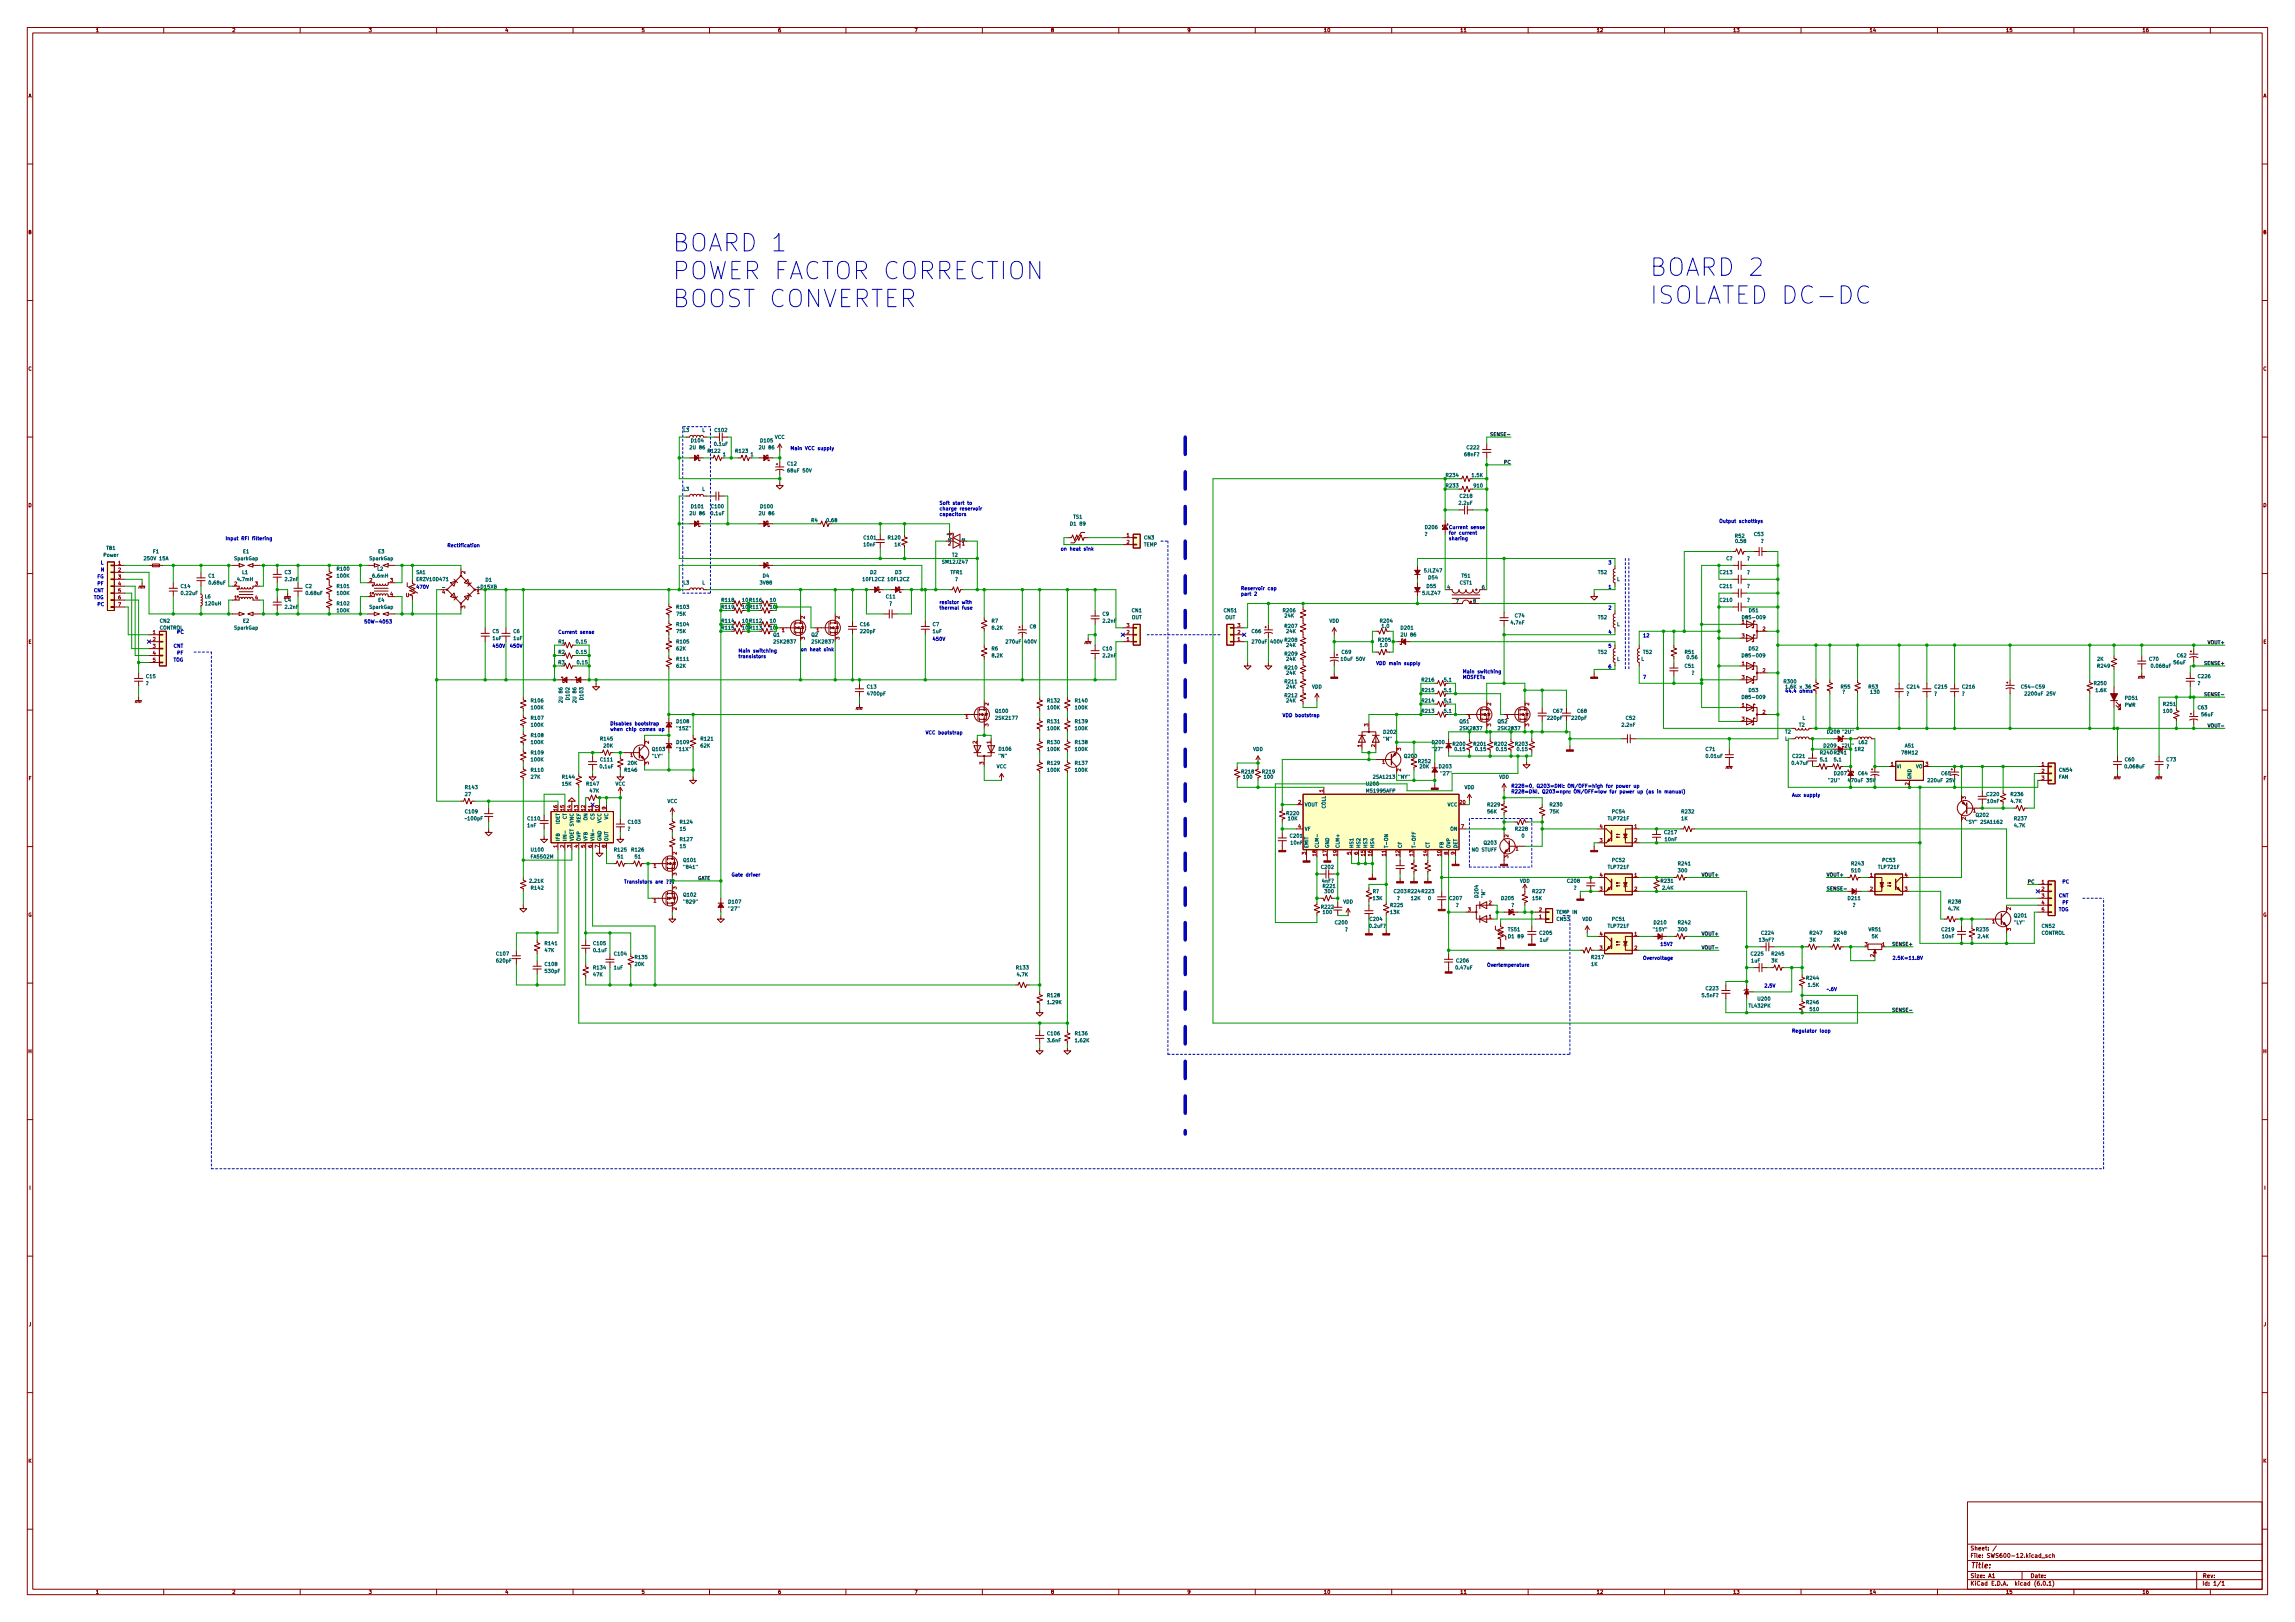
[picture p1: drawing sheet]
<svg xmlns="http://www.w3.org/2000/svg" width="841mm" height="594mm" viewBox="0 0 841 594" stroke-linecap="round" stroke-linejoin="round" font-family="sans-serif">
<defs><g id="words">
<g font-size="8.8" fill="#0000c2">
<text x="246.4" y="92.2">BOARD 1</text>
<text x="604.5" y="101.1">BOARD 2</text>
<text x="246.4" y="102.4">POWER FACTOR CORRECTION</text>
<text x="246.4" y="112.6">BOOST CONVERTER</text>
<text x="604.5" y="111.4">ISOLATED DC-DC</text>
</g>
<text font-size="2.8" fill="#840000" x="722" y="574.4">Title:</text>
<g font-size="2.1" fill="#840000">
<text x="722" y="567.8">Sheet: /</text>
<text x="722" y="570.5">File: SWS600-12.kicad_sch</text>
<text x="722" y="580.7">KiCad E.D.A. kicad (6.0.1)</text>
<text x="722" y="577.9">Size: A1</text>
<text x="744" y="577.9">Date:</text>
<text x="807" y="577.9">Rev:</text>
<text x="807" y="580.7">Id: 1/1</text>
</g>
<g font-size="1.8" fill="#840000">
<text x="35" y="11.7">1</text>
<text x="85" y="11.7">2</text>
<text x="135" y="11.7">3</text>
<text x="185" y="11.7">4</text>
<text x="235" y="11.7">5</text>
<text x="285" y="11.7">6</text>
<text x="335" y="11.7">7</text>
<text x="385" y="11.7">8</text>
<text x="435" y="11.7">9</text>
<text x="485" y="11.7">10</text>
<text x="535" y="11.7">11</text>
<text x="585" y="11.7">12</text>
<text x="635" y="11.7">13</text>
<text x="685" y="11.7">14</text>
<text x="735" y="11.7">15</text>
<text x="785" y="11.7">16</text>
<text x="10.3" y="35.7">A</text>
<text x="829.3" y="35.7">A</text>
<text x="10.3" y="85.7">B</text>
<text x="829.3" y="85.7">B</text>
<text x="10.3" y="135.7">C</text>
<text x="829.3" y="135.7">C</text>
<text x="10.3" y="185.7">D</text>
<text x="829.3" y="185.7">D</text>
<text x="104.3" y="220.4">C4</text>
<text x="148.7" y="218.6">U</text>
<text x="10.4" y="235.7">E</text>
<text x="829.4" y="235.7">E</text>
<text x="514.7" y="277.6">Q200</text>
<text x="10.4" y="285.7">F</text>
<text x="829.4" y="285.7">F</text>
<text x="10.3" y="335.7">G</text>
<text x="829.3" y="335.7">G</text>
<text x="10.3" y="385.7">H</text>
<text x="829.3" y="385.7">H</text>
<text x="10.7" y="435.7">I</text>
<text x="829.7" y="435.7">I</text>
<text x="10.5" y="485.7">J</text>
<text x="829.5" y="485.7">J</text>
<text x="10.3" y="535.7">K</text>
<text x="829.3" y="535.7">K</text>
<text x="35" y="583.7">1</text>
<text x="85" y="583.7">2</text>
<text x="135" y="583.7">3</text>
<text x="185" y="583.7">4</text>
<text x="235" y="583.7">5</text>
<text x="285" y="583.7">6</text>
<text x="335" y="583.7">7</text>
<text x="385" y="583.7">8</text>
<text x="435" y="583.7">9</text>
<text x="485" y="583.7">10</text>
<text x="535" y="583.7">11</text>
<text x="585" y="583.7">12</text>
<text x="635" y="583.7">13</text>
<text x="685" y="583.7">14</text>
<text x="735" y="583.7">15</text>
<text x="785" y="583.7">16</text>
</g>
<g font-size="1.8" fill="#006464">
<text x="250.4" y="158.2">L3</text>
<text x="253.4" y="162">D104</text>
<text x="257.3" y="158.2">L</text>
<text x="262" y="158.2">C102</text>
<text x="278.8" y="162">D105</text>
<text x="283.9" y="160.7">VCC</text>
<text x="253.2" y="164.5">2U 86</text>
<text x="259.5" y="165.8">R122</text>
<text x="261.9" y="163.3">0.1uF</text>
<text x="264.9" y="167.1">1</text>
<text x="269.7" y="165.8">R123</text>
<text x="275.1" y="167.1">1</text>
<text x="278.6" y="164.5">2U 86</text>
<text x="536.7" y="167.1">68nF?</text>
<text x="537.6" y="164.5">C222</text>
<text x="288.6" y="170.5">C12</text>
<text x="289.1" y="173">68uF 50V</text>
<text x="250.4" y="179.8">L3</text>
<text x="257.3" y="179.8">L</text>
<text x="530" y="178.5">R233</text>
<text x="530" y="174.7">R234</text>
<text x="539.5" y="174.7">1.5K</text>
<text x="540.2" y="178.5">910</text>
<text x="534.7" y="184.9">2.2uF</text>
<text x="535.1" y="182.3">C218</text>
<text x="253.2" y="188.7">2U 86</text>
<text x="253.4" y="186.1">D101</text>
<text x="260.6" y="188.7">0.1uF</text>
<text x="260.8" y="186.1">C100</text>
<text x="278.6" y="188.7">2U 86</text>
<text x="278.8" y="186.1">D100</text>
<text x="297.3" y="191.2">R4</text>
<text x="303.1" y="191.2">0.68</text>
<text x="393.3" y="189.9">TS1</text>
<text x="316.6" y="197.6">C101</text>
<text x="325.5" y="197.6">R120</text>
<text x="392.6" y="192.5">D1 89</text>
<text x="419.3" y="197.6">CN3</text>
<text x="522.1" y="196.3">?</text>
<text x="522.4" y="193.7">D206</text>
<text x="635.9" y="196.9">R52</text>
<text x="642.9" y="196.3">C53</text>
<text x="38" y="203.9">Power</text>
<text x="39" y="201.4">TB1</text>
<text x="56.1" y="202.6">F1</text>
<text x="89.1" y="202.6">E1</text>
<text x="138.6" y="202.6">E3</text>
<text x="316.6" y="200.1">10nF</text>
<text x="327.8" y="200.1">1K</text>
<text x="348.9" y="203.9">T2</text>
<text x="419.1" y="200.1">TEMP</text>
<text x="636.2" y="198.8">0.58</text>
<text x="645.3" y="198.8">?</text>
<text x="53.2" y="205.2">250V 15A</text>
<text x="86" y="205.2">SparkGap</text>
<text x="123.6" y="209">R100</text>
<text x="135.5" y="205.2">SparkGap</text>
<text x="138.3" y="209">L2</text>
<text x="345.6" y="206.4">SM12JZ47</text>
<text x="522.1" y="209.6">5JLZ47</text>
<text x="632.6" y="205.2">C?</text>
<text x="640.2" y="205.2">?</text>
<text x="66.3" y="215.3">C14</text>
<text x="76.4" y="211.5">C1</text>
<text x="76.7" y="214.1">0.68uF</text>
<text x="87.1" y="212.8">4.7mH</text>
<text x="88.8" y="210.3">L1</text>
<text x="104.3" y="210.3">C3</text>
<text x="104.5" y="212.8">2.2nF</text>
<text x="111.9" y="215.3">C2</text>
<text x="123.6" y="215.3">R101</text>
<text x="123.6" y="211.5">100K</text>
<text x="136.7" y="211.5">6.6mH</text>
<text x="152.5" y="210.3">SA1</text>
<text x="153" y="212.8">ERZV10D471</text>
<text x="162.3" y="215.7">-</text>
<text x="177.9" y="213">D1</text>
<text x="250.4" y="214.1">L3</text>
<text x="257.3" y="214.1">L</text>
<text x="278.6" y="214.1">3V88</text>
<text x="279.5" y="211.5">D4</text>
<text x="316.3" y="212.8">10FL2CZ</text>
<text x="318.9" y="210.3">D2</text>
<text x="325.5" y="212.8">10FL2CZ</text>
<text x="328.1" y="210.3">D3</text>
<text x="348.3" y="210.3">TFR1</text>
<text x="350" y="212.8">?</text>
<text x="522.9" y="215.3">D55</text>
<text x="523.5" y="212.2">D54</text>
<text x="530.4" y="215.7">4</text>
<text x="534.9" y="214.1">CST1</text>
<text x="535.7" y="211.5">T51</text>
<text x="543.1" y="215.7">6</text>
<text x="585.7" y="210.3">T52</text>
<text x="592.5" y="212.8">L</text>
<text x="630.4" y="215.3">C211</text>
<text x="630.4" y="210.3">C213</text>
<text x="640.2" y="215.3">?</text>
<text x="640.2" y="210.3">?</text>
<text x="66.6" y="217.9">0.22uF</text>
<text x="75.1" y="219.1">L6</text>
<text x="75.4" y="221.7">120uH</text>
<text x="112.3" y="217.9">0.68uF</text>
<text x="123.6" y="217.9">100K</text>
<text x="123.6" y="221.7">R102</text>
<text x="138.6" y="220.4">E4</text>
<text x="264.6" y="220.4">R118</text>
<text x="324.8" y="219.1">C11</text>
<text x="325.9" y="221.7">?</text>
<text x="521.5" y="217.9">5JLZ47</text>
<text x="533.5" y="220.8">7</text>
<text x="539.9" y="220.8">8</text>
<text x="630.4" y="220.4">C210</text>
<text x="640.2" y="220.4">?</text>
<text x="104.5" y="223">2.2nF</text>
<text x="123.6" y="224.2">100K</text>
<text x="135.5" y="223">SparkGap</text>
<text x="248" y="225.5">75K</text>
<text x="248.1" y="223">R103</text>
<text x="264.6" y="223">R119</text>
<text x="274.7" y="223">R117</text>
<text x="404" y="225.5">C9</text>
<text x="414.7" y="226.8">OUT</text>
<text x="414.8" y="224.2">CN1</text>
<text x="448.6" y="224.2">CN51</text>
<text x="449" y="226.8">OUT</text>
<text x="470.3" y="224.2">R206</text>
<text x="470.8" y="226.1">24K</text>
<text x="555.3" y="226.1">C74</text>
<text x="585.7" y="226.8">T52</text>
<text x="639.2" y="226.8">D85-009</text>
<text x="641" y="224.2">D51</text>
<text x="58.4" y="230.6">CONTROL</text>
<text x="58.6" y="228">CN2</text>
<text x="86" y="230.6">SparkGap</text>
<text x="89.1" y="228">E2</text>
<text x="180.5" y="231.9">C5</text>
<text x="188.1" y="231.9">C6</text>
<text x="248" y="231.8">75K</text>
<text x="248.1" y="229.3">R104</text>
<text x="264.6" y="228">R114</text>
<text x="264.6" y="230.6">R115</text>
<text x="274.7" y="230.6">R113</text>
<text x="283.4" y="233.1">Q1</text>
<text x="297.4" y="233.1">Q2</text>
<text x="315.3" y="229.3">C16</text>
<text x="315.4" y="231.9">220pF</text>
<text x="341.8" y="229.3">C7</text>
<text x="341.9" y="231.9">1uF</text>
<text x="363.4" y="228">R7</text>
<text x="363.6" y="230.6">8.2K</text>
<text x="377.4" y="230.1">C8</text>
<text x="404.3" y="228">2.2nF</text>
<text x="458.8" y="231.8">C66</text>
<text x="470.9" y="229.9">R207</text>
<text x="471.5" y="231.8">24K</text>
<text x="487.1" y="228">VDD</text>
<text x="505.9" y="228">R204</text>
<text x="506.5" y="229.9">1.0</text>
<text x="513.5" y="230.6">D201</text>
<text x="513.8" y="233.1">2U 86</text>
<text x="553.8" y="228.7">4.7nF</text>
<text x="592.5" y="229.3">L</text>
<text x="180.6" y="234.4">1uF</text>
<text x="188.2" y="234.4">1uF</text>
<text x="204.7" y="239.5">R2</text>
<text x="204.7" y="235.7">R1</text>
<text x="211.3" y="239.5">0.15</text>
<text x="211.3" y="235.7">0.15</text>
<text x="248" y="238.2">62K</text>
<text x="248.1" y="235.7">R105</text>
<text x="283.9" y="235.7">2SK2837</text>
<text x="297.8" y="235.7">2SK2837</text>
<text x="363.4" y="238.2">R6</text>
<text x="369.3" y="235.7">270uF 400V</text>
<text x="404.2" y="238.2">C10</text>
<text x="459.5" y="235.7">270uF 400V</text>
<text x="470.9" y="235">R208</text>
<text x="471.5" y="236.9">24K</text>
<text x="491.8" y="239.5">C69</text>
<text x="505.2" y="235">R205</text>
<text x="505.8" y="236.9">1.0</text>
<text x="585.7" y="239.5">T52</text>
<text x="602.2" y="239.5">T52</text>
<text x="617.5" y="239.5">R51</text>
<text x="640.9" y="238.2">D52</text>
<text x="204.6" y="243.3">R3</text>
<text x="211.6" y="243.3">0.15</text>
<text x="248" y="244.5">62K</text>
<text x="248.1" y="242">R111</text>
<text x="363.6" y="240.7">8.2K</text>
<text x="404.3" y="240.7">2.2nF</text>
<text x="470.9" y="240.1">R209</text>
<text x="470.9" y="245.2">R210</text>
<text x="471.5" y="242">24K</text>
<text x="491.9" y="242">10uF 50V</text>
<text x="592.5" y="242">L</text>
<text x="601.4" y="242">L</text>
<text x="617.5" y="244.5">C51</text>
<text x="618.3" y="241.4">0.56</text>
<text x="639.2" y="240.7">D85-009</text>
<text x="768.5" y="242">2K</text>
<text x="768.8" y="244.5">R249</text>
<text x="787.7" y="242">C70</text>
<text x="788.6" y="244.5">0.068uF</text>
<text x="796.6" y="243.3">56uF</text>
<text x="797.9" y="240.7">C62</text>
<text x="53.4" y="250.9">?</text>
<text x="53.6" y="248.4">C15</text>
<text x="470.9" y="250.3">R211</text>
<text x="471.5" y="247.1">24K</text>
<text x="521.1" y="249.6">R216</text>
<text x="529.3" y="249.6">5.1</text>
<text x="619.9" y="247.1">?</text>
<text x="653.8" y="250.3">R300</text>
<text x="767.5" y="250.9">R250</text>
<text x="805.3" y="250.9">?</text>
<text x="805.6" y="248.4">C226</text>
<text x="194.7" y="257.2">R106</text>
<text x="206.1" y="256.9" transform="rotate(-90 206.1 256.9)">2U 86</text>
<text x="208.7" y="256.2" transform="rotate(-90 208.7 256.2)">D102</text>
<text x="211.2" y="256.9" transform="rotate(-90 211.2 256.9)">2U 86</text>
<text x="213.7" y="256.2" transform="rotate(-90 213.7 256.2)">D103</text>
<text x="317.8" y="252.2">C13</text>
<text x="318.1" y="254.7">4700pF</text>
<text x="384" y="257.2">R132</text>
<text x="394.1" y="257.2">R140</text>
<text x="470.9" y="255.3">R212</text>
<text x="471.5" y="252.2">24K</text>
<text x="471.5" y="257.2">24K</text>
<text x="480.7" y="252.2">VDD</text>
<text x="521.1" y="253.4">R215</text>
<text x="521.1" y="257.2">R214</text>
<text x="529.3" y="253.4">5.1</text>
<text x="529.3" y="257.2">5.1</text>
<text x="639.2" y="256">D85-009</text>
<text x="640.9" y="253.4">D53</text>
<text x="655.1" y="252.2">1.6K x 36</text>
<text x="674.7" y="252.2">R55</text>
<text x="675.1" y="254.1">?</text>
<text x="684.8" y="252.2">R53</text>
<text x="685.6" y="254.1">130</text>
<text x="698.6" y="254.7">?</text>
<text x="698.9" y="252.2">C214</text>
<text x="708.8" y="254.7">?</text>
<text x="709.1" y="252.2">C215</text>
<text x="718.9" y="254.7">?</text>
<text x="719.3" y="252.2">C216</text>
<text x="741.4" y="252.2">C54-C59</text>
<text x="742.7" y="254.7">2200uF 25V</text>
<text x="768.1" y="253.4">1.6K</text>
<text x="778.9" y="256.3">PD51</text>
<text x="194.7" y="263.6">R107</text>
<text x="194.7" y="259.8">100K</text>
<text x="364.9" y="261.1">Q100</text>
<text x="365.1" y="263.6">2SK2177</text>
<text x="384" y="259.8">100K</text>
<text x="394.1" y="259.8">100K</text>
<text x="521.1" y="261.1">R213</text>
<text x="529.3" y="261.1">5.1</text>
<text x="567.2" y="263.6">220pF</text>
<text x="569.2" y="261.1">C67</text>
<text x="576.1" y="263.6">220pF</text>
<text x="578.1" y="261.1">C68</text>
<text x="595.9" y="263.6">C52</text>
<text x="660.5" y="263.6">L</text>
<text x="778.5" y="258.8">PWR</text>
<text x="792.9" y="258.5">R251</text>
<text x="792.9" y="261.1">100</text>
<text x="805.5" y="259.8">C63</text>
<text x="806.8" y="262.3">56uF</text>
<text x="194.7" y="266.1">100K</text>
<text x="194.7" y="269.9">R108</text>
<text x="248.1" y="264.9">D108</text>
<text x="248.1" y="267.4">&quot;15Z&quot;</text>
<text x="384" y="264.9">R131</text>
<text x="384" y="267.4">100K</text>
<text x="394.1" y="264.9">R139</text>
<text x="394.1" y="267.4">100K</text>
<text x="507.1" y="268.7">D202</text>
<text x="535" y="264.9">Q51</text>
<text x="535.3" y="267.4">2SK2837</text>
<text x="548.9" y="264.9">Q52</text>
<text x="549.3" y="267.4">2SK2837</text>
<text x="594.4" y="266.1">2.2nF</text>
<text x="654.2" y="268.7">T2</text>
<text x="659.3" y="266.1">T2</text>
<text x="669.7" y="268.7">D208 &quot;2U&quot;</text>
<text x="194.7" y="272.5">100K</text>
<text x="220.1" y="271.2">R145</text>
<text x="221.2" y="273.8">20K</text>
<text x="239.2" y="275">Q103</text>
<text x="248.1" y="272.5">D109</text>
<text x="248.1" y="275">&quot;11X&quot;</text>
<text x="256.8" y="273.8">62K</text>
<text x="257" y="271.2">R121</text>
<text x="366.2" y="275">D106</text>
<text x="384" y="272.5">R130</text>
<text x="384" y="275">100K</text>
<text x="394.1" y="272.5">R138</text>
<text x="394.1" y="275">100K</text>
<text x="459.1" y="275">VDD</text>
<text x="507" y="271.3">&quot;N&quot;</text>
<text x="524.9" y="272.5">D200</text>
<text x="524.9" y="275">&quot;27&quot;</text>
<text x="532.5" y="273.1">R200</text>
<text x="533.2" y="275">0.15</text>
<text x="540.2" y="273.1">R201</text>
<text x="540.9" y="275">0.15</text>
<text x="547.8" y="273.1">R202</text>
<text x="548.5" y="275">0.15</text>
<text x="555.4" y="273.1">R203</text>
<text x="556.1" y="275">0.15</text>
<text x="625.1" y="275">C71</text>
<text x="654.1" y="271.2">L</text>
<text x="668.5" y="273.8">D209</text>
<text x="679.7" y="275">1R2</text>
<text x="681.2" y="272.5">L62</text>
<text x="698.1" y="273.8">A51</text>
<text x="194.7" y="276.3">R109</text>
<text x="194.7" y="278.8">100K</text>
<text x="219.9" y="281.4">0.1uF</text>
<text x="220.1" y="278.8">C111</text>
<text x="230.1" y="280.1">20K</text>
<text x="238.9" y="277.6">&quot;LY&quot;</text>
<text x="365.2" y="281.4">VCC</text>
<text x="366" y="277.5">&quot;N&quot;</text>
<text x="384" y="280.1">R129</text>
<text x="394.1" y="280.1">R137</text>
<text x="519.9" y="279.5">R252</text>
<text x="520.3" y="281.4">20K</text>
<text x="527.5" y="281.4">D203</text>
<text x="625.4" y="277.6">0.01uF</text>
<text x="656.8" y="280.1">0.47uF</text>
<text x="657" y="277.6">C221</text>
<text x="667.1" y="278.8">5.1</text>
<text x="667.2" y="276.3">R240 R241</text>
<text x="672.2" y="278.8">5.1</text>
<text x="694.9" y="281.4">VI</text>
<text x="697.1" y="276.3">78M12</text>
<text x="702" y="281.4">VO</text>
<text x="778.8" y="278.8">C60</text>
<text x="778.9" y="281.4">0.068uF</text>
<text x="793.9" y="281.4">?</text>
<text x="794" y="278.8">C73</text>
<text x="194.6" y="285.2">27K</text>
<text x="194.7" y="282.6">R110</text>
<text x="206" y="287.7">15K</text>
<text x="206.2" y="285.2">R144</text>
<text x="215.1" y="287.7">R147</text>
<text x="225.5" y="287.7">VCC</text>
<text x="229" y="282.6">R146</text>
<text x="384" y="282.6">100K</text>
<text x="394.1" y="282.6">100K</text>
<text x="455.1" y="283.3">R218</text>
<text x="455.7" y="285.2">100</text>
<text x="462.7" y="283.3">R219</text>
<text x="463.4" y="285.2">100</text>
<text x="500.8" y="287.7">U200</text>
<text x="528.1" y="283.9">&quot;27&quot;</text>
<text x="549.3" y="285.2">VDD</text>
<text x="670.1" y="286.5">&quot;2U&quot;</text>
<text x="672.3" y="283.9">D207</text>
<text x="677.8" y="286.5">470uF 35V</text>
<text x="681" y="283.9">C64</text>
<text x="700.4" y="285.6" transform="rotate(-90 700.4 285.6)">GND</text>
<text x="707" y="286.5">220uF 25V</text>
<text x="711.5" y="283.9">C65</text>
<text x="754.4" y="285.2">FAN</text>
<text x="754.7" y="282.6">CN54</text>
<text x="170.5" y="291.5">27</text>
<text x="170.6" y="289">R143</text>
<text x="216.2" y="290.3">47K</text>
<text x="501" y="290.3">M51995AFP</text>
<text x="536.6" y="289">VDD</text>
<text x="728.1" y="291.5">C220</text>
<text x="737" y="291.5">R236</text>
<text x="170.6" y="297.9">C109</text>
<text x="244.5" y="294.1">VCC</text>
<text x="471.6" y="298.5">R220</text>
<text x="478" y="295.3">VOUT</text>
<text x="485.8" y="296.2" transform="rotate(-90 485.8 296.2)">COLL</text>
<text x="530.4" y="295.3">VCC</text>
<text x="545.1" y="297.9">56K</text>
<text x="545.2" y="295.3">R229</text>
<text x="568" y="297.9">75K</text>
<text x="568.1" y="295.3">R230</text>
<text x="590.9" y="297.9">PC54</text>
<text x="616.4" y="297.9">R232</text>
<text x="724.3" y="299.2">Q202</text>
<text x="728.3" y="294.1">10nF</text>
<text x="737" y="294.1">4.7K</text>
<text x="171.1" y="300.4">~100pF</text>
<text x="193.3" y="303">1nF</text>
<text x="193.5" y="300.4">C110</text>
<text x="205.1" y="301.8" transform="rotate(-90 205.1 301.8)">IDET</text>
<text x="207.6" y="300.1" transform="rotate(-90 207.6 300.1)">CT</text>
<text x="212.7" y="301.3" transform="rotate(-90 212.7 301.3)">REF</text>
<text x="215.3" y="300.4" transform="rotate(-90 215.3 300.4)">ON</text>
<text x="217.8" y="300.2" transform="rotate(-90 217.8 300.2)">CS</text>
<text x="220.3" y="301.5" transform="rotate(-90 220.3 301.5)">VCC</text>
<text x="222.9" y="300.2" transform="rotate(-90 222.9 300.2)">VC</text>
<text x="230" y="304.2">?</text>
<text x="230.3" y="301.7">C103</text>
<text x="249.2" y="304.2">15</text>
<text x="249.3" y="301.7">R124</text>
<text x="472.1" y="300.4">10K</text>
<text x="478" y="304.2">VF</text>
<text x="531.5" y="304.2">ON</text>
<text x="555.4" y="304.2">R228</text>
<text x="589.4" y="300.4">TLP721F</text>
<text x="610" y="305.5">C217</text>
<text x="616.1" y="300.4">1K</text>
<text x="720.3" y="300.3" transform="rotate(-90 720.3 300.3)">2</text>
<text x="721.3" y="301.7">&quot;SY&quot; 2SA1162</text>
<text x="738.2" y="303">4.7K</text>
<text x="738.3" y="300.4">R237</text>
<text x="194.8" y="311.9">U100</text>
<text x="205.1" y="308.2" transform="rotate(-90 205.1 308.2)">IFB</text>
<text x="207.6" y="308.2" transform="rotate(-90 207.6 308.2)">IIN-</text>
<text x="210.2" y="308.2" transform="rotate(-90 210.2 308.2)">VDET SYNC</text>
<text x="212.7" y="308.2" transform="rotate(-90 212.7 308.2)">OVP</text>
<text x="215.3" y="308.2" transform="rotate(-90 215.3 308.2)">VFB</text>
<text x="217.8" y="308.2" transform="rotate(-90 217.8 308.2)">VIN-</text>
<text x="220.3" y="308.2" transform="rotate(-90 220.3 308.2)">GND</text>
<text x="222.9" y="308.2" transform="rotate(-90 222.9 308.2)">OUT</text>
<text x="225.2" y="311.9">R125</text>
<text x="231.6" y="311.9">R126</text>
<text x="249.2" y="310.6">15</text>
<text x="249.3" y="308">R127</text>
<text x="472.9" y="306.8">C201</text>
<text x="473" y="309.3">10nF</text>
<text x="479.4" y="310.7" transform="rotate(-90 479.4 310.7)">EMIT</text>
<text x="483.2" y="310.7" transform="rotate(-90 483.2 310.7)">CLM-</text>
<text x="487" y="310.7" transform="rotate(-90 487 310.7)">GND</text>
<text x="490.9" y="310.7" transform="rotate(-90 490.9 310.7)">CLM+</text>
<text x="495.9" y="310.7" transform="rotate(-90 495.9 310.7)">HS1</text>
<text x="498.5" y="310.7" transform="rotate(-90 498.5 310.7)">HS2</text>
<text x="501" y="310.7" transform="rotate(-90 501 310.7)">HS3</text>
<text x="503.6" y="310.7" transform="rotate(-90 503.6 310.7)">HS4</text>
<text x="508.6" y="310.7" transform="rotate(-90 508.6 310.7)">T-ON</text>
<text x="513.7" y="310.7" transform="rotate(-90 513.7 310.7)">CF</text>
<text x="518.8" y="310.7" transform="rotate(-90 518.8 310.7)">T-OFF</text>
<text x="523.9" y="310.7" transform="rotate(-90 523.9 310.7)">CT</text>
<text x="529" y="310.7" transform="rotate(-90 529 310.7)">FB</text>
<text x="531.5" y="310.7" transform="rotate(-90 531.5 310.7)">OVP</text>
<text x="534" y="310.7" transform="rotate(-90 534 310.7)">DET</text>
<text x="539.5" y="311.9">NO STUFF</text>
<text x="543.9" y="309.3">Q203</text>
<text x="557.6" y="306.8">0</text>
<text x="610.2" y="308">10nF</text>
<text x="194.7" y="314.4">FA5502M</text>
<text x="226.3" y="314.4">51</text>
<text x="232.7" y="314.4">51</text>
<text x="250.6" y="315.7">Q101</text>
<text x="590.9" y="315.7">PC52</text>
<text x="615.1" y="316.9">R241</text>
<text x="678.6" y="316.9">R243</text>
<text x="689.9" y="315.7">PC53</text>
<text x="194.2" y="323.3">2.21K</text>
<text x="250.7" y="318.2">&quot;841&quot;</text>
<text x="484.3" y="318.2">C202</text>
<text x="484.5" y="323.3">4nF?</text>
<text x="556.9" y="323.3">VDD</text>
<text x="574.5" y="323.3">C208</text>
<text x="589.4" y="318.2">TLP721F</text>
<text x="608.8" y="323.3">R231</text>
<text x="615.1" y="319.5">300</text>
<text x="678.6" y="319.5">510</text>
<text x="688.5" y="318.2">TLP721F</text>
<text x="194.7" y="325.8">R142</text>
<text x="250.6" y="328.4">Q102</text>
<text x="484.9" y="325.2">R221</text>
<text x="485.6" y="327.1">300</text>
<text x="503" y="327.1">R?</text>
<text x="503.2" y="329.6">13K</text>
<text x="511" y="327.1">C203 R224 R223</text>
<text x="511.9" y="329.6">?</text>
<text x="517.2" y="329.6">12K</text>
<text x="523.3" y="329.6">0</text>
<text x="531.3" y="329.6">C207</text>
<text x="541.7" y="328.6" transform="rotate(-90 541.7 328.6)">D204</text>
<text x="544.3" y="328.8" transform="rotate(-90 544.3 328.8)">&quot;N&quot;</text>
<text x="550.3" y="329.6">D205</text>
<text x="561.6" y="329.6">15K</text>
<text x="561.8" y="327.1">R227</text>
<text x="576.7" y="325.8">?</text>
<text x="609.3" y="325.8">2.4K</text>
<text x="677.3" y="329.6">D211</text>
<text x="250.7" y="330.9">&quot;829&quot;</text>
<text x="267.1" y="330.9">D107</text>
<text x="267.1" y="333.4">&quot;27&quot;</text>
<text x="484.3" y="332.8">R222</text>
<text x="484.9" y="334.7">100</text>
<text x="492.2" y="330.9">VDD</text>
<text x="509.5" y="334.7">13K</text>
<text x="509.7" y="332.2">R225</text>
<text x="533.5" y="332.2">?</text>
<text x="553.8" y="332.2">?</text>
<text x="570.6" y="334.7">TEMP IN</text>
<text x="678.9" y="332.2">?</text>
<text x="714.1" y="333.4">4.7K</text>
<text x="714.2" y="330.9">R238</text>
<text x="738.3" y="336">Q201</text>
<text x="489.4" y="338.5">C200</text>
<text x="492.9" y="341.1">?</text>
<text x="501.9" y="339.8">0.2uF?</text>
<text x="502.1" y="337.3">C204</text>
<text x="552.7" y="341.1">TS51</text>
<text x="579.8" y="337.3">VDD</text>
<text x="589.4" y="339.8">TLP721F</text>
<text x="590.9" y="337.3">PC51</text>
<text x="605.9" y="341.1">&quot;15Y&quot;</text>
<text x="606.2" y="338.5">D210</text>
<text x="615.1" y="338.5">R242</text>
<text x="615.1" y="341.1">300</text>
<text x="684.9" y="341.1">VR51</text>
<text x="711.6" y="341.1">C219</text>
<text x="724.3" y="341.1">R235</text>
<text x="738" y="338.5">&quot;LY&quot;</text>
<text x="748.4" y="339.8">CN52</text>
<text x="199.8" y="346.1">R141</text>
<text x="217.6" y="346.2">C105</text>
<text x="553.1" y="343.6">D1 89</text>
<text x="564.3" y="344.9">1uF</text>
<text x="564.3" y="342.3">C205</text>
<text x="644.7" y="344.9">13nF?</text>
<text x="645.6" y="342.3">C224</text>
<text x="663.1" y="344.9">3K</text>
<text x="663.4" y="342.3">R247</text>
<text x="672" y="344.9">2K</text>
<text x="672.2" y="342.3">R248</text>
<text x="685.9" y="343.6">5K</text>
<text x="711.8" y="343.6">10nF</text>
<text x="724.9" y="343.6">2.4K</text>
<text x="748" y="342.3">CONTROL</text>
<text x="182" y="350">C107</text>
<text x="182.1" y="352.5">620pF</text>
<text x="199.7" y="348.7">47K</text>
<text x="199.8" y="353.8">C108</text>
<text x="217.6" y="348.7">0.1uF</text>
<text x="225.2" y="350">C104</text>
<text x="232.7" y="353.8">20K</text>
<text x="232.8" y="351.2">R135</text>
<text x="533.8" y="352.5">C206</text>
<text x="583.1" y="353.8">1K</text>
<text x="583.3" y="351.2">R217</text>
<text x="641.8" y="352.5">1uF</text>
<text x="641.8" y="350">C225</text>
<text x="649.2" y="352.5">3K</text>
<text x="649.4" y="350">R245</text>
<text x="199.8" y="356.3">530pF</text>
<text x="217.5" y="357.6">47K</text>
<text x="217.6" y="355">R134</text>
<text x="225" y="355">1uF</text>
<text x="372.5" y="355">R133</text>
<text x="372.8" y="357.6">4.7K</text>
<text x="533.6" y="355">0.47uF</text>
<text x="662.1" y="358.8">R244</text>
<text x="384" y="365.2">R128</text>
<text x="623.8" y="365.2">5.5nF?</text>
<text x="625.3" y="362.7">C223</text>
<text x="662.7" y="361.4">1.5K</text>
<text x="384" y="367.7">1.29K</text>
<text x="641" y="369">TL432PK</text>
<text x="644.3" y="366.5">U200</text>
<text x="662.1" y="367.7">R246</text>
<text x="663.4" y="370.3">510</text>
<text x="383.9" y="381.7">3.6nF</text>
<text x="384" y="379.2">C106</text>
<text x="394.1" y="379.2">R136</text>
<text x="394.2" y="381.7">1.62K</text>
</g>
<g font-size="1.8" fill="#0f0f0f">
<text x="547.1" y="159.7">SENSE-</text>
<text x="551.3" y="169.9">PC</text>
<text x="809.4" y="235.9">VOUT+</text>
<text x="808.3" y="243.6">SENSE+</text>
<text x="808.8" y="255">SENSE-</text>
<text x="809.8" y="266.4">VOUT-</text>
<text x="255.4" y="322.3">GATE</text>
<text x="624" y="321">VOUT+</text>
<text x="669.3" y="321">VOUT+</text>
<text x="742.9" y="323.6">PC</text>
<text x="669.3" y="326.1">SENSE-</text>
<text x="624" y="342.6">VOUT+</text>
<text x="624.4" y="347.7">VOUT-</text>
<text x="694" y="346.4">SENSE+</text>
<text x="694.5" y="370.6">SENSE-</text>
</g>
<g font-size="1.8" fill="#0000c2">
<text x="289.6" y="164.8">Main VCC supply</text>
<text x="344.2" y="184.9">Soft start to</text>
<text x="344.2" y="186.9">charge reservoir</text>
<text x="344.2" y="189">capacitors</text>
<text x="629.9" y="191.5">Output schottkys</text>
<text x="82.5" y="197.8">Input RFI filtering</text>
<text x="530.9" y="193.8">Current sense</text>
<text x="530.9" y="195.8">for current</text>
<text x="530.9" y="197.8">sharing</text>
<text x="163.8" y="200.4">Rectification</text>
<text x="388.6" y="201.7">on heat sink</text>
<text x="36.8" y="206.7">L</text>
<text x="36.8" y="209.3">N</text>
<text x="589.3" y="206.7">3</text>
<text x="35.6" y="211.8">FG</text>
<text x="35.6" y="214.4">PF</text>
<text x="152.4" y="215.6">470V</text>
<text x="589.3" y="215.6">1</text>
<text x="34.3" y="219.4">TOG</text>
<text x="34.3" y="216.9">CNT</text>
<text x="35.6" y="222">PC</text>
<text x="344.2" y="221.2">resistor with</text>
<text x="454.7" y="216.1">Reservoir cap</text>
<text x="454.7" y="218.2">part 2</text>
<text x="344.2" y="223.2">thermal fuse</text>
<text x="589.3" y="223.2">2</text>
<text x="64.8" y="232.1">PC</text>
<text x="133.3" y="228.3">50W-4053</text>
<text x="204.5" y="232.1">Current sense</text>
<text x="589.3" y="232.1">4</text>
<text x="602" y="233.4">12</text>
<text x="63.5" y="237.2">CNT</text>
<text x="64.8" y="239.8">PF</text>
<text x="180.3" y="237.2">450V</text>
<text x="186.7" y="237.2">450V</text>
<text x="270.5" y="239">Main switching</text>
<text x="293.4" y="238.5">on heat sink</text>
<text x="341.6" y="234.7">450V</text>
<text x="589.3" y="237.2">5</text>
<text x="63.5" y="242.3">TOG</text>
<text x="270.5" y="241">transistors</text>
<text x="504.2" y="243.6">VDD main supply</text>
<text x="589.3" y="244.8">6</text>
<text x="535.9" y="246.6">Main switching</text>
<text x="535.9" y="248.6">MOSFETs</text>
<text x="602" y="248.6">7</text>
<text x="654" y="253.7">44.4 ohms</text>
<text x="469.9" y="262.6">VDD bootstrap</text>
<text x="223.5" y="265.6">Disables bootstrap</text>
<text x="223.5" y="267.7">when chip comes up</text>
<text x="339.1" y="269">VCC bootstrap</text>
<text x="553.7" y="288.5">R228=0, Q203=DNI: ON/OFF=high for power up</text>
<text x="553.7" y="290.6">R228=DNI, Q203=npn: ON/OFF=low for power up (as in manual)</text>
<text x="656.6" y="291.8">Aux supply</text>
<text x="228.6" y="323.6">Transistors are ???</text>
<text x="268" y="321">Gate driver</text>
<text x="755.6" y="323.6">PC</text>
<text x="754.4" y="328.7">CNT</text>
<text x="754.4" y="333.7">TOG</text>
<text x="755.6" y="331.2">PF</text>
<text x="570.6" y="337.3">CN53</text>
<text x="608.3" y="346.4">15V?</text>
<text x="602" y="351.5">Overvoltage</text>
<text x="693.4" y="351.5">2.5K=11.8V</text>
<text x="544.8" y="354.1">Overtemperature</text>
<text x="646.4" y="361.7">2.5V</text>
<text x="669.3" y="362.9">~.6V</text>
<text x="656.6" y="378.2">Regulator loop</text>
</g>
<g font-size="1.8" fill="#a90000">
<text x="349.5" y="196.1" transform="rotate(-90 349.5 196.1)">3</text>
<text x="412.9" y="196.7">1</text>
<text x="347.5" y="199.7">2</text>
<text x="352.6" y="199.7">1</text>
<text x="412.9" y="199.2">2</text>
<text x="43.3" y="206.8">1</text>
<text x="43.3" y="209.4">2</text>
<text x="43.3" y="211.9">3</text>
<text x="43.3" y="214.4">4</text>
<text x="85.9" y="214.4">2</text>
<text x="93.5" y="214.4">3</text>
<text x="135.4" y="213.2">2</text>
<text x="143" y="213.2">3</text>
<text x="170.4" y="210.1" transform="rotate(-90 170.4 210.1)">2</text>
<text x="43.3" y="217">5</text>
<text x="43.3" y="219.5">6</text>
<text x="85.9" y="219.5">1</text>
<text x="93.5" y="219.5">4</text>
<text x="135.4" y="218.3">1</text>
<text x="143" y="218.3">4</text>
<text x="162.1" y="217.5">4</text>
<text x="174.8" y="217.5">1</text>
<text x="43.3" y="222.1">7</text>
<text x="170.4" y="222.8" transform="rotate(-90 170.4 222.8)">3</text>
<text x="294.9" y="226.6" transform="rotate(-90 294.9 226.6)">2</text>
<text x="307.6" y="226.6" transform="rotate(-90 307.6 226.6)">2</text>
<text x="56" y="232.2">1</text>
<text x="286.5" y="231.5">1</text>
<text x="299.2" y="231.5">1</text>
<text x="412.9" y="232.2">2</text>
<text x="412.9" y="229.7">3</text>
<text x="453.5" y="232.2">2</text>
<text x="453.5" y="229.7">3</text>
<text x="638.3" y="228.4">1</text>
<text x="638.3" y="233.5">3</text>
<text x="645.9" y="231">2</text>
<text x="56" y="234.8">2</text>
<text x="56" y="237.3">3</text>
<text x="56" y="239.8">4</text>
<text x="294.9" y="234.2" transform="rotate(-90 294.9 234.2)">3</text>
<text x="307.6" y="234.2" transform="rotate(-90 307.6 234.2)">3</text>
<text x="412.9" y="234.8">1</text>
<text x="453.5" y="234.8">1</text>
<text x="56" y="242.4">5</text>
<text x="638.3" y="243.7">1</text>
<text x="638.3" y="248.7">3</text>
<text x="645.9" y="246.2">2</text>
<text x="353.8" y="263.2">1</text>
<text x="362.2" y="258.4" transform="rotate(-90 362.2 258.4)">2</text>
<text x="538" y="263.2">1</text>
<text x="546.4" y="258.4" transform="rotate(-90 546.4 258.4)">2</text>
<text x="552" y="263.2">1</text>
<text x="560.3" y="258.4" transform="rotate(-90 560.3 258.4)">2</text>
<text x="638.3" y="258.9">1</text>
<text x="638.3" y="264">3</text>
<text x="645.9" y="261.4">2</text>
<text x="362.2" y="266" transform="rotate(-90 362.2 266)">3</text>
<text x="501.4" y="266" transform="rotate(-90 501.4 266)">3</text>
<text x="546.4" y="266" transform="rotate(-90 546.4 266)">3</text>
<text x="560.3" y="266" transform="rotate(-90 560.3 266)">3</text>
<text x="237.7" y="272.3" transform="rotate(-90 237.7 272.3)">2</text>
<text x="357.9" y="272.3" transform="rotate(-90 357.9 272.3)">2</text>
<text x="363" y="272.3" transform="rotate(-90 363 272.3)">1</text>
<text x="498.9" y="273.6" transform="rotate(-90 498.9 273.6)">1</text>
<text x="503.9" y="273.6" transform="rotate(-90 503.9 273.6)">2</text>
<text x="513.3" y="274.9" transform="rotate(-90 513.3 274.9)">3</text>
<text x="231" y="277.2">1</text>
<text x="237.7" y="280" transform="rotate(-90 237.7 280)">3</text>
<text x="360.4" y="280" transform="rotate(-90 360.4 280)">3</text>
<text x="506.6" y="279.7">1</text>
<text x="692.9" y="280.5">1</text>
<text x="705.6" y="280.5">3</text>
<text x="748.2" y="280.5">1</text>
<text x="513.3" y="282.5" transform="rotate(-90 513.3 282.5)">2</text>
<text x="699.5" y="287.6" transform="rotate(-90 699.5 287.6)">2</text>
<text x="748.2" y="283">2</text>
<text x="748.2" y="285.6">3</text>
<text x="484.9" y="290.1" transform="rotate(-90 484.9 290.1)">1</text>
<text x="720.3" y="292.7" transform="rotate(-90 720.3 292.7)">3</text>
<text x="204.2" y="297" transform="rotate(-90 204.2 297)">16</text>
<text x="206.8" y="297" transform="rotate(-90 206.8 297)">15</text>
<text x="209.3" y="297" transform="rotate(-90 209.3 297)">14</text>
<text x="211.8" y="297" transform="rotate(-90 211.8 297)">13</text>
<text x="214.4" y="297" transform="rotate(-90 214.4 297)">12</text>
<text x="216.9" y="297" transform="rotate(-90 216.9 297)">11</text>
<text x="219.5" y="297" transform="rotate(-90 219.5 297)">10</text>
<text x="222" y="296.5" transform="rotate(-90 222 296.5)">9</text>
<text x="475.8" y="294.5">2</text>
<text x="535" y="294.5">20</text>
<text x="723.1" y="297.5">1</text>
<text x="475.8" y="303.3">4</text>
<text x="535.4" y="303.3">7</text>
<text x="586.2" y="303.3">4</text>
<text x="598.9" y="303.3">1</text>
<text x="204.2" y="310.4" transform="rotate(-90 204.2 310.4)">1</text>
<text x="206.8" y="310.4" transform="rotate(-90 206.8 310.4)">2</text>
<text x="209.3" y="310.4" transform="rotate(-90 209.3 310.4)">3</text>
<text x="211.8" y="310.4" transform="rotate(-90 211.8 310.4)">4</text>
<text x="214.4" y="310.4" transform="rotate(-90 214.4 310.4)">5</text>
<text x="216.9" y="310.4" transform="rotate(-90 216.9 310.4)">6</text>
<text x="219.5" y="310.4" transform="rotate(-90 219.5 310.4)">7</text>
<text x="222" y="310.4" transform="rotate(-90 222 310.4)">8</text>
<text x="552.7" y="306.6" transform="rotate(-90 552.7 306.6)">2</text>
<text x="555.4" y="311.5">1</text>
<text x="586.2" y="308.4">3</text>
<text x="598.9" y="308.4">2</text>
<text x="239.5" y="317.8">1</text>
<text x="247.9" y="313" transform="rotate(-90 247.9 313)">2</text>
<text x="478.5" y="313" transform="rotate(-90 478.5 313)">3</text>
<text x="482.3" y="313.5" transform="rotate(-90 482.3 313.5)">18</text>
<text x="486.2" y="313.5" transform="rotate(-90 486.2 313.5)">17</text>
<text x="490" y="313.5" transform="rotate(-90 490 313.5)">19</text>
<text x="495" y="313" transform="rotate(-90 495 313)">5</text>
<text x="497.6" y="313" transform="rotate(-90 497.6 313)">6</text>
<text x="500.1" y="313.5" transform="rotate(-90 500.1 313.5)">15</text>
<text x="502.7" y="313.5" transform="rotate(-90 502.7 313.5)">16</text>
<text x="507.7" y="313.5" transform="rotate(-90 507.7 313.5)">11</text>
<text x="512.8" y="313.5" transform="rotate(-90 512.8 313.5)">12</text>
<text x="517.9" y="313.5" transform="rotate(-90 517.9 313.5)">13</text>
<text x="523" y="313.5" transform="rotate(-90 523 313.5)">14</text>
<text x="528.1" y="313.5" transform="rotate(-90 528.1 313.5)">10</text>
<text x="530.6" y="313" transform="rotate(-90 530.6 313)">8</text>
<text x="533.1" y="313" transform="rotate(-90 533.1 313)">9</text>
<text x="552.7" y="314.3" transform="rotate(-90 552.7 314.3)">3</text>
<text x="247.9" y="320.6" transform="rotate(-90 247.9 320.6)">3</text>
<text x="586.2" y="321.1">4</text>
<text x="598.9" y="321.1">1</text>
<text x="685.3" y="321.1">1</text>
<text x="698" y="321.1">4</text>
<text x="748.2" y="323.7">1</text>
<text x="247.9" y="325.7" transform="rotate(-90 247.9 325.7)">3</text>
<text x="586.2" y="326.2">3</text>
<text x="598.9" y="326.2">2</text>
<text x="685.3" y="326.2">2</text>
<text x="698" y="326.2">3</text>
<text x="748.2" y="326.2">2</text>
<text x="748.2" y="328.7">3</text>
<text x="239.5" y="330.5">1</text>
<text x="247.9" y="333.3" transform="rotate(-90 247.9 333.3)">2</text>
<text x="538" y="333.8">3</text>
<text x="545.6" y="331.3">2</text>
<text x="564" y="333.8">2</text>
<text x="736.9" y="333.3" transform="rotate(-90 736.9 333.3)">2</text>
<text x="748.2" y="331.3">4</text>
<text x="748.2" y="333.8">5</text>
<text x="545.6" y="336.4">1</text>
<text x="564" y="336.4">1</text>
<text x="730.1" y="338.1">1</text>
<text x="736.9" y="340.9" transform="rotate(-90 736.9 340.9)">3</text>
<text x="586.2" y="347.8">3</text>
<text x="586.2" y="342.7">4</text>
<text x="598.9" y="342.7">1</text>
<text x="598.9" y="347.8">2</text>
<text x="683.4" y="346.5">3</text>
<text x="689.8" y="346.5">1</text>
<text x="686.8" y="350.5" transform="rotate(-90 686.8 350.5)">2</text>
</g>
<g font-size="1.8" fill="#009600">
<text x="174.7" y="215.7">+ D15XB</text>
<text x="272.1" y="220.4">10 R116</text>
<text x="282.2" y="220.4">10</text>
<text x="272.1" y="223">10</text>
<text x="282.2" y="223">10</text>
<text x="272.1" y="228">10 R112</text>
<text x="272.1" y="230.6">10</text>
<text x="282.2" y="228">10</text>
<text x="282.2" y="230.6">10</text>
<text x="675.2" y="273.8">&quot;2U&quot;</text>
<text x="503.8" y="285.2">2SA1213 &quot;NY&quot;</text>
</g>
<g font-size=".9" fill="#006464">
<text x="347.4" y="197.9">A1</text>
<text x="347.7" y="196" transform="rotate(-90 347.7 196)">G</text>
<text x="352.5" y="197.9">A2</text>
</g>
</g></defs>
<g fill="none" stroke="#840000" stroke-width=".37">
<path d="M10 10.1h821v574h-821zM12 12.1h817v570h-817zM60 10.1v2M110 10.1v2M160 10.1v2M210 10.1v2M260 10.1v2M310 10.1v2M360 10.1v2M410 10.1v2M460 10.1v2M510 10.1v2"/>
<path d="M536.6 11.7h.7M560 10.1v2M610 10.1v2M660 10.1v2M710 10.1v2M760 10.1v2M810 10.1v2M10 60.1h2M829 60.1h2M10 110.1h2M829 110.1h2M263.7 158.6v3"/>
<path d="M264.7 158.6v3M10 160.1h2M251.5 160.1h1.2l.2-.5 .5-.1 .4 .1 .2 .5 .2-.5 .4-.1 .5 .1 .2 .5 .2-.5 .4-.1 .5 .1 .1 .5 .2-.5 .5-.1 .4 .1 .2 .5h1.3M252.7 167.7h5.1M255.5 167v-.3h.5v2h.5v-.2M260.3 167.7h1.1l.3-1 .8 2 .8-2 .7 2 .4-1h1M261.6 160.1h2.1M264.7 160.1h2M270.5 167.7h1l.4-1 .8 2 .7-2 .8 2 .4-1h1M278.1 167.7h5.1M280.9 167v-.3h.5v2h.5v-.2M284.2 172.3l1.5-.4 1.6 .4"/>
<path d="M284.2 171h3.1M284.5 170h.5M284.7 169.7v.6M285.7 176.6v1.3h1.3l-1.3 1.2-1.2-1.2h1.2M285.7 162.6v2.6M285.7 169v2M285.7 172v2.1M285.7 162.6l-.7 1.3M285.7 162.6l.8 1.3M534.7 179.1h1l.4-1 .7 2.1 .8-2.1 .8 2.1 .3-1.1h1M534.7 175.3h1l.4-1 .7 2 .8-2 .8 2 .3-1h1M543.3 165.7h3.1"/>
<path d="M543.3 164.7h3.1M544.8 162.6v2.1M544.8 165.7v2M829 160.1h2M251.5 181.7h1.2l.2-.5 .5-.2 .4 .2 .2 .5 .2-.5 .4-.2 .5 .2 .2 .5 .2-.5 .4-.2 .5 .2 .1 .5 .2-.5 .5-.2 .4 .2 .2 .5h1.3M252.7 191.8h5.1M255.5 191.1v-.3h.5v2.1h.5v-.3M260.3 181.7h2.1M262.4 180.2v3M263.4 180.2v3M263.4 181.7h2M278.1 191.8h5.1"/>
<path d="M280.9 191.1v-.3h.5v2.1h.5v-.3M299.7 191.8h1l.4-1 .8 2.1 .7-2.1 .8 2.1 .4-1.1M321.1 198.7h3M321.1 197.7h3M322.6 195.7v2M322.6 198.7v2M331.5 195.7v1l1 .4-2 .7 2 .8-2 .7 1 .4v1M348 194.4v2.5l1.2 .7M349.2 195.7v5l2.6-1.2-2.6-1.3h-2.5M354.3 198.2h-2.5l-2.6-1.3 2.6-1.2v5M391.2 196.9h1.5l.4-1 .7 2 .8-2 .8 2 .7-2 .8 2 .4-1h1.5M397.5 195h-1.3l-2.5 3.8h-1.3"/>
<path d="M411.5 196.9h3.8M411.5 199.5h3.8M415.3 195.7h2.5v5h-2.5zM415.3 199.3h1.3v.3h-1.3zM415.3 196.8h1.3v.3h-1.3zM529.6 190.6v5.1M530.4 191.8h.2v.6h-2v.5h.2M534.7 186.8h2M536.7 185.2v3.1M537.7 185.2v3.1M537.7 186.8h2M10 210.1h2"/>
<path d="M39.4 205.8h2.5v17.8h-2.5zM40.6 219.7h1.3v.2h-1.3zM40.6 217.1h1.3v.3h-1.3zM40.6 214.6h1.3v.2h-1.3zM40.6 212h1.3v.3h-1.3zM40.6 209.5h1.3v.3h-1.3zM40.6 207h1.3v.2h-1.3zM41.9 217.2h3.8M41.9 212.2h3.8M41.9 207.1h3.8M41.9 219.8h3.8M41.9 214.7h3.8"/>
<path d="M41.9 209.6h3.8M50.8 215.5l.3-.8h2l-.3 .8M51.6 214.7l-.3 .8M52.1 213.4l-.3 2.1M52.6 214.7l-.3 .8M54.6 207.1h5.1M55.9 206.6h2.5v1h-2.5zM62 216.5h3M62 215.5h3M63.5 213.4v2.1M63.5 216.5v2M72.1 212.7h3.1"/>
<path d="M72.1 211.7h3.1M73.7 217.2v.6l.5 .5-.5 .5 .5 .4-.5 .6 .4 .2v.5l-.4 .3 .5 .5-.5 .5v.5M73.7 209.6v2.1M73.7 212.7v2M85.1 214.7h2.5l.1 .7 .4 .3 .5-.5 .5 .5 .6-.5 .4 .5 .6-.5 .3 .5 .5-.1 .2-.4 .6 .5 .4-.3v-.7h2.5M85.1 219.8h2.5l.1-.7 .4-.3 .5 .5 .5-.5 .6 .5 .4-.5 .6 .5 .3-.5 .5 .1 .2 .4 .6-.5 .4 .3v.7h2.5M85.1 207.1h2.5M87.6 206.4l1.9 .7-1.9 .6zM87.6 216.7h5.1M87.6 217.8h5.1M90.8 207.1l1.9-.7v1.3zM92.7 207.1h2.5"/>
<path d="M100.1 210.4h3M100.1 211.4h3M101.6 208.4v2M101.6 211.4v2M101.6 218.5v2M105.4 217.2v1.3M107.7 216.5h3M107.7 215.5h3M109.2 213.4v2.1M109.2 216.5v2M120.6 208.4v1l1.1 .4-2.1 .7 2.1 .8-2.1 .7 1 .4v2l1.1 .4-2.1 .8 2.1 .8-2.1 .7 1 .4v2l1.1 .4-2.1 .8 2.1 .7-2.1 .8 1 .4v1M134.6 213.4h2.6v.8l.5 .2 .5-.5 .4 .5 .6-.5 .4 .5 .6-.5 .3 .5h.5l.2-.5 .6 .5 .4-.3v-.7h2.6"/>
<path d="M134.6 218.5h2.6v-.7l.5-.3 .5 .5 .4-.5 .6 .5 .4-.5 .6 .5 .3-.5 .5 .1 .2 .4 .6-.5 .4 .3v.7h2.6M134.6 207.1h2.6M137.2 206.4l1.9 .7-1.9 .6zM137.2 216.5h5M137.2 215.5h5M140.3 207.1l1.9-.7v1.3zM142.2 207.1h2.6M149.2 213.4v1.3l3.8 2.5M151.1 212.2v1.5l1 .4-2 .7 2 .8-2 .8 2 .7-2 .8 1 .4v1.5M161.3 216h2.5M165.1 213.4l1.9-.6-.6 1.9zM165.1 218.5l1.3-1.3 .6 1.9z"/>
<path d="M166.4 212.2l1.2 1.2M167.6 218.5l-1.2 1.3M168.9 210.9l5.1 5.1-5.1 5.1-5.1-5.1zM168.9 208.4v2.5M170.2 213.4l1.2-1.2 .7 1.9zM170.2 218.5l1.9-.6-.7 1.9zM171.4 217.2l1.3 1.3M172.7 213.4l-1.3 1.3M174 216h2.5M251.5 216h1.2l.2-.5 .5-.2 .4 .2 .2 .5 .2-.5 .4-.2 .5 .2 .2 .5 .2-.5 .4-.2 .5 .2 .1 .5 .2-.5 .5-.2 .4 .2 .2 .5h1.3M278.1 207.1h5.1M280.9 206.3v-.2h.5v2h.5v-.3"/>
<path d="M318.8 216h5M321.6 215.2v-.2h.5v2h.5v-.3M326.4 216h5.1M329.2 215.2v-.2h.5v2h.5v-.3M348 216h1l.4-1 .7 2 .8-2 .8 2 .3-1h1.1M518.4 216.7h2M518.4 210.4h2M519.4 207.1v5.1M519.4 213.4v5.1M529.6 216h2.5a1.27 1.27 0 0 0 1.3 1.2 1.27 1.27 0 0 0 1.3-1.2 1.27 1.27 0 0 0 1.2 1.2 1.27 1.27 0 0 0 1.3-1.2 1.27 1.27 0 0 0 1.3 1.2 1.27 1.27 0 0 0 1.2-1.2 1.27 1.27 0 0 0 1.3 1.2 1.27 1.27 0 0 0 1.3-1.2h2.5M532.1 217.9h10.2M532.1 219.1h10.2"/>
<path d="M584.2 217.2v1.3h1.3l-1.3 1.3-1.3-1.3h1.3M591.8 207.1v1.3l-.4 .1-.2 .5 .2 .4 .4 .2-.4 .2-.2 .5 .2 .4 .4 .2-.4 .2-.2 .4 .2 .5 .4 .2-.4 .2-.2 .4 .2 .4 .4 .2v1.3M635 202h1l.4-1 .8 2 .7-2 .8 2 .4-1h1M635 217.2h2M635 212.2h2M635 207.1h2M637 205.6v3M637 210.6v3.1M637 215.7v3.1M638 205.6v3M638 210.6v3.1M638 215.7v3.1"/>
<path d="M638 217.2h2.1M638 212.2h2.1M638 207.1h2.1M642.6 202h2.1M644.7 200.5v3M645.7 202h2M645.7 200.5v3M829 210.1h2M40.6 222.2h1.3v.3h-1.3zM41.9 222.3h3.8M54.6 235h3.8M54.6 232.5h3.8"/>
<path d="M54.6 237.6h3.8M58.4 231.2h2.6v12.7h-2.6zM58.4 240h1.3v.2h-1.3zM58.4 237.4h1.3v.3h-1.3zM58.4 234.9h1.3v.3h-1.3zM58.4 232.4h1.3v.2h-1.3zM85.1 224.9h2.5M87.6 224.2l1.9 .7-1.9 .6zM90.8 224.9l1.9-.7v1.3zM92.7 224.9h2.5M100.1 220.5h3M100.1 221.6h3"/>
<path d="M101.6 221.6v2M134.6 224.9h2.6M137.2 224.2l1.9 .7-1.9 .6zM140.3 224.9l1.9-.7v1.3zM142.2 224.9h2.6M168.9 221.1v2.5M176.3 233h3M176.3 232h3M177.8 229.9v2.1M177.8 233v2M183.9 233h3M183.9 232h3"/>
<path d="M185.4 229.9v2.1M185.4 233v2M205.7 236.3h1.1l.3-1 .8 2 .8-2 .7 2 .4-1h1M245.1 221.1v1l1 .4-2 .7 2 .8-2 .7 1 .4v1M245.1 233.8v1l1 .4-2 .7 2 .8-2 .7 1 .4v1M245.1 227.4v1l1 .4-2 .8 2 .7-2 .8 1 .4v1M268 228.7h1l.4-1 .7 2 .8-2 .8 2 .3-1M269 223.6l.4-1 .7 2 .8-2 .8 2 .3-1M269 221.1l.4-1.1 .7 2.1 .8-2.1 .8 2.1 .3-1M269 231.2l.4-1 .7 2 .8-2 .8 2 .3-1M278.1 223.6h1l.4-1 .8 2 .8-2 .7 2 .4-1M279.1 221.1l.4-1.1 .8 2.1 .8-2.1 .7 2.1 .4-1"/>
<path d="M279.1 228.7l.4-1 .8 2 .8-2 .7 2 .4-1M279.1 231.2l.4-1 .8 2 .8-2 .7 2 .4-1M285.7 229.9h5.4M291.1 228v3.8M291.6 229.9h1.8v5.1M291.6 228.2h2.5v3.5h-2.5M291.6 227.7v1M291.6 229.4v1.1M291.6 231.2v1M293.4 224.9v3.3M293.6 229.4l1 .3M294.1 229.6l.4 .6h-.7z"/>
<path d="M298.4 229.9h5.4M303.8 228v3.8M304.3 229.9h1.8v5.1M304.3 228.2h2.5v3.5h-2.5M304.3 227.7v1M304.3 229.4v1.1M304.3 231.2v1M306.1 224.9v3.3M306.3 229.4l1 .3M306.8 229.6l.4 .6h-.7zM310.9 230.5h3M310.9 229.4h3"/>
<path d="M312.4 227.4v2M312.4 230.5v2M323.8 224.9h2.1M325.9 223.3v3.1M326.9 224.9h2M326.9 223.3v3.1M337.6 230.5h3M337.6 229.4h3M339.1 227.4v2M339.1 230.5v2M360.7 236.3v1l1 .4-2 .8 2 .7-2 .8 1 .4v1M360.7 226.1v1l1 .4-2 .8 2 .8-2 .7 1 .4v1"/>
<path d="M373.1 232l1.5-.4 1.6 .4M373.1 230.7h3.1M373.4 229.7h.5M373.6 229.4v.5M374.6 228.7v2M374.6 231.7v2.1M397.5 235.8l.3-.8h2l-.3 .8M398.3 235l-.3 .8M398.8 233.8l-.3 2M399.3 235l-.3 .8M399.8 226.6h3M399.8 225.6h3"/>
<path d="M399.8 239.3h3M399.8 238.3h3M401.3 223.6v2M401.3 226.6v2.1M401.3 236.3v2M401.3 239.3v2.1M411.5 235h3.8M411.5 232.5h3.8M411.5 229.9h3.8M415.3 228.7h2.5v7.6h-2.5zM415.3 229.8h1.3v.3h-1.3zM415.3 232.4h1.3v.2h-1.3z"/>
<path d="M415.3 234.9h1.3v.3h-1.3zM449.6 228.7h2.5v7.6h-2.5zM450.8 229.8h1.3v.3h-1.3zM450.8 232.4h1.3v.2h-1.3zM450.8 234.9h1.3v.3h-1.3zM452.1 235h3.8M452.1 232.5h3.8M452.1 229.9h3.8M463.3 232l1.4-.4 1.6 .4M463.3 230.7h3M463.5 229.7h.6M463.8 229.4v.5"/>
<path d="M464.8 228.7v2M464.8 231.7v2.1M477.5 222.3v1l1 .4-2 .8 2 .7-2 .8 1 .4v2l1 .4-2 .8 2 .7-2 .8 1 .4v2l1 .4-2 .7 2 .8-2 .8 1 .3v2.1l1 .4-2 .7 2 .8-2 .7 1 .4v2.1l1 .3-2 .8 2 .8-2 .7 1 .4v2l1 .4-2 .8 2 .7-2 .8 1 .4v2l1 .4-2 .8 2 .7-2 .8 1 .4v1M488.9 229.9l.8 1.3M488.9 229.9v2.6M488.9 238.8v2.1M488.9 229.9l-.7 1.3M489.7 239.8h.5M490 239.6v.5M504.2 231.2h1l.4 1 .7-2 .8 2 .8-2 .4 1h1M504.2 238.8h1l.4 1 .7-2 .8 2 .8-2 .4 1h1M511.8 235h5.1"/>
<path d="M514.1 234.3v-.3h-.5v2h-.5v-.2M532.1 221.1h3.8a1.27 1.27 0 0 1 1.3-1.3 1.27 1.27 0 0 1 1.3 1.3h3.8M549.7 227.3h3M549.7 226.3h3M551.2 224.2v2.1M551.2 227.3v2M591.8 236.3v1.3l-.4 .2-.2 .4 .2 .4 .4 .2-.4 .2-.2 .5 .2 .4 .4 .2-.4 .2-.2 .4 .2 .5 .4 .2-.4 .2-.2 .4 .2 .5 .4 .1v1.3M591.8 223.6v1.3l-.4 .2-.2 .4 .2 .4 .4 .2-.4 .2-.2 .5 .2 .4 .4 .2-.4 .2-.2 .4 .2 .5 .4 .2-.4 .2-.2 .4 .2 .5 .4 .1v1.3M600.7 236.3v1.3l-.4 .2-.2 .4 .2 .4 .4 .2-.4 .2-.2 .5 .2 .4 .4 .2-.4 .2-.2 .4 .2 .5 .4 .2-.4 .2-.2 .4 .2 .5 .4 .1v1.3M613.4 236.3v1l1 .4-2 .8 2 .7-2 .8 1 .4v1M635 222.3h2M637 220.8v3"/>
<path d="M637.5 228.7h6.4v5.1h-6.4M638 220.8v3M638 222.3h2.1M640.1 232.5l2.5 1.3-2.5 1.2zM640.1 227.4l2.5 1.3-2.5 1.2zM643.1 232.7v-.2h-.5v2.5h-.5v-.2M643.1 227.7v-.3h-.5v2.5h-.5v-.2M643.9 231.2h3.8M802.4 239.6h3M802.6 238.6h.5M802.9 238.3v.5M803.9 237.6v2"/>
<path d="M49.3 249.5h3M49.3 248.5h3M49.5 257.4l.3-.8h2l-.2 .8M50.3 256.6l-.3 .8M50.8 255.3l-.3 2.1M50.8 246.5v2M50.8 249.5v2M51.3 256.6l-.2 .8M54.6 240.1h3.8M54.6 242.6h3.8M58.4 242.5h1.3v.3h-1.3zM191.8 255.3v1.1l1 .3-2 .8 2 .8-2 .7 1 .4v1"/>
<path d="M204.5 249h10.1M205.7 240.1h1.1l.3-1 .8 2 .8-2 .7 2 .4-1h1M205.7 248.2v-.2h.5v2h.6v-.2M206.8 243.9l.3-1 .8 2 .8-2 .7 2 .4-1h1M210.8 248.2v-.2h.5v2h.5v-.2M218.4 250.3v1.2h1.3l-1.3 1.3-1.2-1.3h1.2M245.1 240.1v1l1 .4-2 .8 2 .7-2 .8 1 .4v1M313.4 253.3h3.1M313.4 252.3h3.1M313.7 259.9l.2-.7h2.1l-.3 .7M314.5 259.2l-.3 .7M315 257.9l-.3 2"/>
<path d="M315 250.3v2M315 253.3v2M315.5 259.2l-.3 .7M358.4 259.8v3.8M358.9 259.9h2.5v3.6h-2.5M358.9 259.4v1M360.7 256.6v3.3M381 255.3v1.1l1 .3-2 .8 2 .8-2 .7 1 .4v1M391.2 255.3v1.1l1 .3-2.1 .8 2.1 .8-2.1 .7 1.1 .4v1M457.2 242.6v1.3h1.3l-1.3 1.3-1.3-1.3h1.3M464.8 242.6v1.3h1.3l-1.3 1.3-1.3-1.3h1.3M482.6 254.1v2.5"/>
<path d="M482.6 254.1l-.8 1.2M482.6 254.1l.8 1.2M487.4 242.1l1.5-.4 1.6 .4M487.4 240.9h3.1M488.9 241.9v2M488.9 246.5v1.5M525.8 250.3h1l.4-1.1 .7 2.1 .8-2.1 .8 2.1 .3-1M525.8 254.1h1l.4-1 .7 2 .8-2 .8 2 .3-1M525.8 257.9h1l.4-1 .7 2 .8-2 .8 2 .3-1M542.5 259.8v3.8M543.1 259.9h2.5v3.6h-2.5M543.1 259.4v1"/>
<path d="M544.8 256.6v3.3M556.5 259.8v3.8M557 259.9h2.6v3.6h-2.6M557 259.4v1M558.8 256.6v3.3M565.1 259.2v2M574 259.2v2M584.2 246.5v1.5M611.9 245.7h3M611.9 244.7h3M613.4 242.6v2.1M613.4 245.7v2"/>
<path d="M637.5 243.9h6.4v5.1h-6.4M637.5 259.2h6.4v5h-6.4M640.1 247.7l2.5 1.3-2.5 1.3zM640.1 242.6l2.5 1.3-2.5 1.3zM640.1 257.9l2.5 1.3-2.5 1.2zM643.1 248v-.3h-.5v2.6h-.5v-.3M643.1 242.9v-.3h-.5v2.6h-.5v-.3M643.1 258.1v-.2h-.5v2.5h-.5v-.2M643.9 246.5h3.8M665.5 249v1l1 .4-2 .8 2 .7-2 .8 1 .4v1M670.6 249v1l1 .4-2.1 .8 2.1 .7-2.1 .8 1.1 .4v1M680.7 249v1l1 .4-2 .8 2 .7-2 .8 1 .4v1"/>
<path d="M694.4 253.3h3.1M694.4 252.3h3.1M696 250.3v2M696 253.3v2M704.6 253.3h3M704.6 252.3h3M706.1 250.3v2M706.1 253.3v2M714.8 253.3h3M714.8 252.3h3M716.3 250.3v2M716.3 253.3v2"/>
<path d="M735.1 252.3l1.4-.4 1.6 .4M735.1 251h3M735.3 250h.5M735.6 249.8v.5M736.6 249v2M736.6 252v2.1M765.8 249v1l1 .4-2 .8 2 .7-2 .8 1 .4v1M773.4 256.6h2.6M774.7 240.1v1l1 .4-2 .8 2 .7-2 .8 1 .4v1M774.7 251.5v7.7M775.5 258.4l1.5 1.5v-.7v.7h-.8M775.5 257.1l1.5 1.5v-.7v.7h-.8"/>
<path d="M783.3 243.2h3.1M783.3 242.1h3.1M783.6 248.5l.2-.8h2.1l-.3 .8M784.4 247.7l-.3 .8M784.9 246.5l-.3 2M784.9 240.1v2M784.9 243.2v2M785.4 247.7l-.3 .8M797.6 259.2v1l1 .4-2.1 .7 2.1 .8-2.1 .7 1.1 .4v1M801.1 249.5h3.1M801.1 248.5h3.1M802.4 240.9l1.4-.4 1.6 .4"/>
<path d="M802.6 246.5v2M802.6 249.5v2M803.9 240.6v2M10 260.1h2M191.8 261.7v1l1 .4-2 .8 2 .7-2 .8 1 .4v1M191.8 274.4v1l1 .4-2 .8 2 .7-2 .8 1 .4v1M191.8 268v1.1l1 .3-2 .8 2 .8-2 .7 1 .4v1M215.6 280h3.1M215.6 279h3.1M217.2 276.9v2.1M217.2 280v2M219.7 275.7h1l.4-1.1 .8 2.1 .7-2.1 .8 2.1 .4-1h1"/>
<path d="M227.3 276.9v1l1 .4-2 .8 2 .8-2 .7 1 .4v1M228.6 275.7h5.7M234.3 276.3l1.9 1.9v2.5M236.2 270.6v2.5l-1.9 1.9M244.1 264.7h2v.5M244.1 272.4h2v.5M245.1 263v5M245.1 270.6v5.1M254 269.3v1l1 .4-2 .8 2 .7-2 .8 1 .4v1M353.1 261.7h5.3M356.9 273.1h2.5l-1.3 2.6zM356.9 275.7h2.5"/>
<path d="M358.1 270.6v6.3h5.1v-6.3M358.9 261.7h1.8v5.1M358.9 261.2v1M358.9 263v1M360.7 276.9v3.8M360.9 261.2l1 .2M361.4 261.3l.4 .6h-.7zM361.9 273.1h2.6l-1.3 2.6zM361.9 275.7h2.6M381 270.6v1l1 .4-2 .7 2 .8-2 .8 1 .3v1.1M381 278.2v1l1 .4-2 .8 2 .7-2 .8 1 .4v1M381 263v1l1 .4-2 .7 2 .8-2 .7 1 .4v1"/>
<path d="M391.2 263v1l1 .4-2.1 .7 2.1 .8-2.1 .7 1.1 .4v1M391.2 278.2v1l1 .4-2.1 .8 2.1 .7-2.1 .8 1.1 .4v1M391.2 270.6v1l1 .4-2.1 .7 2.1 .8-2.1 .8 1.1 .3v1.1M461 276.9l-.8 1.3M461 276.9v2.6M461 276.9l.8 1.3M497.8 269.3h2.6M499.1 274.4v-6.4h5.1v6.4M499.1 269.3l1.3 2.6h-2.6zM501.6 264.2v3.8M502.9 269.3h2.6M504.2 269.3l1.3 2.6h-2.6z"/>
<path d="M504.2 278.2h5.7M509.9 278.8l1.9 1.9v2.6M511.8 273.1v2.6l-1.9 1.9M518.2 277.9l-1.1 .4 2.1 .8-2.1 .8 2.1 .7-1 .4v1M525.8 261.7h1l.4-1 .7 2 .8-2 .8 2 .3-1M525.8 279.5v5.1M529.8 272.4h2.1M530.9 270.6v5.1M537.2 261.7h5.3M538.5 270.6v1l1 .4-2 .7 2 .8-2 .8 1 .3v1.1M543.1 261.7h1.7v5.1M543.1 261.2v1"/>
<path d="M543.1 263v1M545.1 261.2l1 .2M545.6 261.3l.4 .6h-.8zM546.1 270.6v1l1 .4-2 .7 2 .8-2 .8 1 .3v1.1M551.2 261.7h5.3M553.7 270.6v1l1 .4-2 .7 2 .8-2 .8 1 .3v1.1M557 261.7h1.8v5.1M557 261.2v1M557 263v1M559.1 261.2l1 .2M559.4 278.8v1.3h1.3l-1.3 1.3-1.2-1.3h1.2M559.6 261.3l.3 .6h-.7z"/>
<path d="M561.3 270.6v1l1.1 .4-2.1 .7 2.1 .8-2.1 .8 1 .3v1.1M563.6 262.2h3.1M563.6 261.2h3.1M565.1 262.2v2M572.5 262.2h3.1M572.5 261.2h3.1M574 262.2v2M575.3 273.1v1.5M594.4 270.6h2M596.4 269.1v3M597.4 270.6h2M597.4 269.1v3"/>
<path d="M632.2 276.4h3.1M632.2 277.4h3.1M633.7 277.4v3.3l-.2 .8M633.7 274.4v2M640.1 263l2.5 1.2-2.5 1.3zM643.1 263.2v-.2h-.5v2.5h-.5v-.3M643.9 261.7h3.8M656.6 270.6h1.3l.1-.5 .5-.2 .4 .2 .2 .5 .2-.5 .5-.2 .4 .2 .2 .5 .2-.5 .4-.2 .5 .2 .2 .5 .2-.5 .4-.2 .5 .2 .1 .5h1.3M656.6 266.8h1.3l.1 .4 .5 .2 .4-.2 .2-.4 .2 .4 .5 .2 .4-.2 .2-.4 .2 .4 .4 .2 .5-.2 .2-.4 .2 .4 .4 .2 .5-.2 .1-.4h1.3M662.7 278.7h3M662.7 277.7h3M664.2 275.7v2"/>
<path d="M664.2 278.7v2M671.8 270.6h5.1M671.8 274.4h3.3M675.6 273.6v-.2h-.5v2h-.5v-.2M675.6 269.8v-.2h-.5v2h-.5v-.3M679.4 270.6h1.3l.2-.5 .5-.2 .4 .2 .2 .5 .2-.5 .4-.2 .5 .2 .2 .5 .1-.5 .5-.2 .4 .2 .2 .5 .2-.5 .5-.2 .4 .2 .2 .5h1.3M694.7 278.8h10.1v7h-10.1zM750.6 279.5h2.5v7.6h-2.5zM774.4 280h3.1M774.4 279h3.1M776 276.9v2.1M776 280v2"/>
<path d="M789.7 280h3M789.7 279h3M791.2 276.9v2.1M791.2 280v2M802.4 263.7l1.4-.4 1.6 .4M802.4 262.5h3M802.6 261.4h.5M802.9 261.2v.5M803.9 260.4v2.1M803.9 263.5v2M829 260.1h2M168.9 293.4h1l.4-1 .8 2.1 .7-2.1 .8 2.1 .4-1.1h1"/>
<path d="M177.5 299h3.1M177.5 298h3.1M179.1 296v2M179.1 299v2.1M191.8 280.7v1.1l1 .3-2 .8 2 .8-2 .7 1 .4v1M199.4 298.5v2.1M201.9 297.3h22.9v11.4h-22.9zM209.5 293.4h1.3l-1.3-1.2-1.2 1.2h1.2v1.3M212.1 283.3v1l1 .4-2 .7 2 .8-2 .8 1 .3v1.1M214.6 292.2h1l.4 1 .8-2 .8 2 .7-2 .4 1h1M217.2 283.3v1.3h1.2l-1.2 1.2-1.3-1.2h1.3M217.2 294.7v2.6"/>
<path d="M222.2 294.7v2.6M227.3 283.3v1.3h1.3l-1.3 1.2-1.2-1.2h1.2M227.3 288.4v2.5M227.3 299.8v2M227.3 288.4l-.7 1.2M227.3 288.4l.8 1.2M246.4 299.8v1l1 .4-2 .8 2 .7-2 .8 1 .4v1M246.4 296v2.5M246.4 296l-.8 1.3M246.4 296l.7 1.3M254 284.6v1.2h1.3l-1.3 1.3-1.3-1.3h1.3M367 283.3l-.7 1.3"/>
<path d="M367 283.3v2.5M367 283.3l.8 1.3M453.4 280.7v1.1l-1 .3 2 .8-2 .8 2 .7-1 .4v1M461 280.7v1.1l-1 .3 2 .8-2 .8 2 .7-1 .4v1M469.9 296v1l-1 .4 2 .7-2 .8 2 .8-1 .3v1.1M475 294.7h2.5M477.5 290.9h57.2v20.3h-57.2zM485.1 288.4v2.5M524.8 281.3h2M525.8 287.1v1.5M538.5 290.9l-.8 1.3M538.5 290.9v2.5"/>
<path d="M538.5 290.9l.7 1.3M551.2 293.4v1.1l-1 .3 2 .8-2 .8 2 .7-1 .4v1M551.2 287.1v2.5M551.2 287.1l-.8 1.3M551.2 287.1l.7 1.3M565.1 294.7v1l-1 .4 2.1 .8-2.1 .7 2.1 .8-1.1 .4v1M632.5 281.5l.2-.8h2l-.2 .8M633.2 280.7l-.2 .8M634.2 280.7l-.2 .8M665.5 280.7h1l.4-1 .7 2.1 .8-2.1 .8 2.1 .3-1.1h2.1l.4-1 .7 2.1 .8-2.1 .7 2.1 .4-1.1h1M677.4 282h-.2v.5h2v.5h-.3M678.2 280.7v5.1"/>
<path d="M685.5 284l1.5-.3 1.6 .3M685.5 282.8h3.1M685.8 281.8h.5M686.1 281.5v.5M687.1 280.7v2.1M687.1 283.8v2M692.1 280.7h2.6M699.8 285.8v2.6M704.8 280.7h2.6M714.8 284l1.4-.3 1.6 .3M714.8 282.8h3M715 281.8h.5"/>
<path d="M715.3 281.5v.5M716.3 280.7v2.1M716.3 283.8v2M718.8 290.9v2.5l1.9 1.9M720.7 296.6l-1.9 1.9v2.6M720.7 296h5.7M724.9 292.7h3.1M724.9 291.7h3.1M726.4 289.6v2.1M726.4 292.7v2M734.1 289.6v1l1 .4-2.1 .8 2.1 .8-2.1 .7 1.1 .4v1M737.9 296h1l.4-1 .7 2 .8-2 .8 2 .3-1h1"/>
<path d="M746.8 280.7h3.8M746.8 283.3h3.8M746.8 285.8h3.8M750.6 285.7h1.2v.3h-1.2zM750.6 283.2h1.2v.2h-1.2zM750.6 280.6h1.2v.3h-1.2zM774.7 285.3l.3-.7h2l-.3 .7M775.5 284.6l-.3 .7M776 283.3l-.3 2M776.5 284.6l-.3 .7M789.9 285.3l.3-.7h2l-.2 .7M790.7 284.6l-.3 .7"/>
<path d="M791.2 283.3l-.2 2M791.7 284.6l-.2 .7M10 310.1h2M179.1 303.6v1.3h1.2l-1.2 1.2-1.3-1.2h1.3M197.9 301.6h3M197.9 300.6h3M199.4 306.1v1.3h1.3l-1.3 1.3-1.3-1.3h1.3M199.4 301.6v2M204.5 308.7v2.5M207 308.7v2.5M209.5 308.7v2.5M212.1 308.7v2.5"/>
<path d="M214.6 308.7v2.5M217.2 308.7v2.5M219.7 308.7v3.8h1.3l-1.3 1.3-1.3-1.3h1.3M222.2 308.7v2.5M224.8 316.3h1l.4-1 .7 2 .8-2 .8 2 .4-1h1M225.8 301.8h3.1M225.8 302.8h3.1M227.3 306.1v1.3h1.3l-1.3 1.3-1.2-1.3h1.2M227.3 302.8v2.1M231.1 316.3h1.1l.3-1 .8 2 .8-2 .7 2 .4-1h1M238.8 316.3h5.3M244.1 314.4v3.8"/>
<path d="M244.6 316.3h1.8v5.1M244.6 314.5h2.5v3.6h-2.5M244.6 314v1M244.6 315.8v1M244.6 317.6v1M246.4 306.1v1.1l1 .3-2 .8 2 .8-2 .7 1 .4v4.3M246.6 315.8l1 .2M247.1 315.9l.4 .7h-.7zM468.4 307.9h3M468.4 306.9h3M469.9 304.9v2M469.9 307.9v3.6"/>
<path d="M475 303.6h2.5M478.8 311.2v4.1M485.9 318.6v3M486.4 313.8v1.5M486.9 318.6v3M495.3 311.2v2.6M497.8 311.2v2.6M508 311.2v2.6M511.6 318.1h3M511.6 317.1h3M513.1 315v2.1M513.1 318.1v2"/>
<path d="M518.2 315v1l-1.1 .4 2.1 .8-2.1 .8 2.1 .7-1 .4v1M523.2 315v1l-1 .4 2.1 .8-2.1 .8 2.1 .7-1.1 .4v1M530.9 311.2v2.6M533.4 311.2v2.6M533.4 315v1.6M534.7 303.6h2.5M551.2 304.9v2.5l1.9 1.9M553.1 310.6l-1.9 1.9v4.1M553.1 310h5.7M555 301.1h1l.4 1 .7-2.1 .8 2.1 .8-2.1 .4 1.1h1M584.2 310v1.5M585.5 303.6h3.1l1.9 1.9"/>
<path d="M585.5 308.7h3.1M588 302.3h10.2v7.7h-10.2zM592.3 306.7h1.3M592.3 305.6h1.3M595 305.5h1.3l-.7 1.3zM595 306.8h1.3M595.6 306.8v1.9h5.1M600.7 303.6h-5.1v3.8v-1.9M605.5 306.7h3.1M605.5 305.6h3.1M607.1 303.6v2M607.1 306.7v2"/>
<path d="M615.9 303.6h1.1l.3-1 .8 2 .8-2 .7 2 .4-1h1M829 310.1h2M191.8 331.5v1.3h1.2l-1.2 1.3-1.3-1.3h1.3M191.8 321.4v1l1 .4-2 .7 2 .8-2 .8 1 .3v1.1M238.8 329h5.3M244.1 327.1v3.8M244.6 327.2h2.5v3.6h-2.5M244.6 326.7v1M244.6 328.5v1M244.6 330.3v1M246.4 335.4v1.2h1.2l-1.2 1.3-1.3-1.3h1.3M246.4 323.9v5.1h-1.8"/>
<path d="M246.4 330.8v3.3M246.6 328.5l1 .2M247.1 328.6l.4 .7h-.7zM263.1 330.8h2.1M264.2 335.4v1.2h1.2l-1.2 1.3-1.3-1.3h1.3M264.2 329v5.1M482.6 330.3v1l-1 .4 2 .7-2 .8 2 .8-1 .3v1.1M483.9 329h1l.4 1 .7-2 .8 2 .8-2 .3 1h1M483.9 320.1h2M486.9 320.1h2M488.7 333.3h3M488.7 332.3h3"/>
<path d="M490.2 330.3v2M490.2 333.3v2.1M494 332.8l-.7 1.3M494 332.8v2.6M494 332.8l.8 1.3M500.1 334.6h3.1M500.1 333.6h3.1M501.6 325.2v1l-1 .4 2.1 .8-2.1 .7 2.1 .8-1.1 .4v1M501.6 331.5v2.1M501.6 334.6v2M502.9 320.1v1.5M508 330.3v1l-1 .4 2 .7-2 .8 2 .8-1 .3v1.1"/>
<path d="M513.1 321.4v1.5M518.2 321.4v1.5M523.2 321.4v1.5M526.8 329.5h3M526.8 328.5h3M528.3 326.5v2M528.3 329.5v3.6M537.2 334.1h3.8M542.3 331.5l2.5-1.2v2.5zM542.3 336.6l2.5-1.2v2.5zM542.3 330.3v2.5M542.3 335.4v2.5"/>
<path d="M547.4 331.5h-6.4v5.1h6.4M548 339.2v1.2l3.8 2.6v1.2M549.9 337.9v1.5l1 .4-2 .8 2 .7-2 .8 2 .7-2 .8 1 .4v3M551.2 334.1h5.1M554 333.3v-.2h.5v2h.5v-.3M558.8 323.9v3.6l-1 .4 2 .7-2 .8 2 .7-1 .4v1M558.8 323.9l-.8 1.3M558.8 323.9l.8 1.3M561.3 339.2v2M562.6 336.6h3.8M562.6 334.1h3.8M566.4 332.8h2.6v5.1h-2.6z"/>
<path d="M566.4 334h1.3v.2h-1.3zM566.4 336.5h1.3v.3h-1.3zM579.1 327.7v1.6M581.4 324.4h3.1M581.4 323.4h3.1M581.7 339.2l-.8 1.2M581.7 339.2v2.5M581.7 339.2l.7 1.2M582.9 321.4v2M582.9 324.4v2.1M585.5 326.5h3.1M585.5 321.4h3.1l1.9 1.9"/>
<path d="M588 320.1h10.2v7.6h-10.2zM592.3 324.4h1.3M592.3 323.4h1.3M595 323.3h1.3l-.7 1.3zM595 324.6h1.3M595.6 324.6v1.9h5.1M600.7 321.4h-5.1v3.8v-1.9M607.1 321.4v1l1 .4-2.1 .7 2.1 .8-2.1 .8 1.1 .3v1.1M613.4 321.4h1l.4-1 .8 2 .7-2 .8 2 .4-1h1M676.9 321.4h1l.4-1 .8 2 .7-2 .8 2 .4-1h1M676.9 326.5h5.1M680.2 325.4v2.1h-.5"/>
<path d="M684.5 321.4h5.1v3.8v-1.9M687.1 320.1h10.1v7.6h-10.1zM689 323.3h1.2l-.6 1.3zM689 324.6h1.2M689.6 324.6v1.9h-5.1M691.6 324.4h1.3M691.6 323.4h1.3M696.6 326.5h3.2M699.8 321.4h-3.2l-1.9 1.9M712.5 336.6h1l.4-1 .7 2 .8-2 .8 2 .3-1h1M718.8 339.2v2M722.6 339.2v1l1 .4-2 .7 2 .8-2 .7 1 .4v1"/>
<path d="M727.7 336.6h5.7M733.4 337.3l1.9 1.9v2.5M735.3 331.5v2.6l-1.9 1.9M746.8 323.9h3.8M746.8 326.5h3.8M746.8 329h3.8M746.8 331.5h3.8M746.8 334.1h3.8M750.6 322.7h2.5v12.7h-2.5zM750.6 334h1.2v.2h-1.2zM750.6 331.4h1.2v.3h-1.2zM750.6 328.9h1.2v.2h-1.2z"/>
<path d="M750.6 326.3h1.2v.3h-1.2zM750.6 323.8h1.2v.3h-1.2zM187.7 351.1h3.1M187.7 350.1h3.1M189.2 348.1v2M189.2 351.1v2M195.3 354.9h3.1M195.3 353.9h3.1M196.8 344.2v1.1l1.1 .3-2.1 .8 2.1 .8-2.1 .7 1 .4v1M196.8 351.9v2M196.8 354.9v2M213.1 347.3h3.1"/>
<path d="M213.1 346.3h3.1M214.6 353.1v1l1 .4-2 .8 2 .8-2 .7 1 .4v1M214.6 344.2v2.1M214.6 347.3v2M222 351.4h3M222 352.4h3M223.5 349.3v2.1M223.5 352.4v2M231.1 349.3v1l1.1 .4-2.1 .8 2.1 .7-2.1 .8 1 .4v1M501.6 340.4v1.6M508 340.4v1.6M529.3 351.4h3.1"/>
<path d="M529.3 352.4h3.1M530.9 349.3v2.1M530.9 352.4v3.5M559.8 342.2h3.1M559.8 341.2h3.1M561.3 342.2v3.6M579.1 348.1h1l.4 1 .8-2.1 .7 2.1 .8-2.1 .4 1.1h1M585.5 343h3.1l1.9 1.9M585.5 348.1h3.1M588 341.7h10.2v7.6h-10.2zM592.3 346h1.3M592.3 345h1.3"/>
<path d="M595 344.9h1.3l-.7 1.2zM595 346.1h1.3M595.6 346.1v2h5.1M600.7 343h-5.1v3.8v-1.9M605.8 343h5.1M609.1 342v2h-.5M613.4 343h1l.4-1 .8 2 .7-2 .8 2 .4-1h1M642.6 354.4h2.1M644.7 352.9v3M645.2 346.8h2M645.7 352.9v3M645.7 354.4h2"/>
<path d="M647.2 345.3v3M648.2 346.8h2M648.2 345.3v3M649 354.4h1l.4-1 .7 2 .8-2 .8 2 .3-1h1M660.4 356.9v1.1l1 .3-2 .8 2 .8-2 .7 1 .4v1M661.7 346.8h1l.4-1 .7 2 .8-2 .8 2 .3-1h1M670.6 346.8h1l.4-1 .7 2 .8-2 .7 2 .4-1h1M684.5 345.8h5.1v2h-5.1zM687.1 348.3v1M717.3 342.2h3M717.3 341.2h3M718.8 342.2v2"/>
<path d="M10 360.1h2M372.1 360.8h1l.4-1.1 .8 2.1 .7-2.1 .8 2.1 .4-1h1M379.5 379.3h3M381 363.3v1l1 .4-2 .8 2 .7-2 .8 1 .4v1M381 369.6v1.3h1.3l-1.3 1.3-1.3-1.3h1.3M381 377.3v2M391.2 377.3v1l1 .4-2.1 .7 2.1 .8-2.1 .7 1.1 .4v1M630.9 363.8h3.1M630.9 362.8h3.1M632.5 360.8v2M632.5 363.8v2M640.1 362v2.6"/>
<path d="M640.1 360.8v5M640.1 363.3h2.5M640.8 362.5h-1.5l-.2 .3M660.4 365.8v1l1 .4-2 .8 2 .8-2 .7 1 .4v1M829 360.1h2M379.5 380.3h3M381 383.6v1.3h1.3l-1.3 1.3-1.3-1.3h1.3M381 380.3v2M391.2 383.6v1.3h1.2l-1.2 1.3-1.3-1.3h1.3M10 410.1h2M829 410.1h2M10 460.1h2"/>
<path d="M829 460.1h2M10 510.1h2M829 510.1h2M721 550.1h108v32h-108zM10 560.1h2M721 578.6h108M721 575.6h108M721 571.6h108M721 565.6h108M730.1 576.8l.5-.4v1.5M730.1 577.9h.9M731.6 566.2l-1.3 1.9"/>
<path d="M741 575.6v3M748.2 570.6h1.2M748.9 579.2h.2a.73 .73 0 0 1 .5 .7 .73 .73 0 0 1-.7 .7l-.2-.5zM750.2 569.5l-.6 .2 .6 .3v.4h-.6M750.9 579.6l.4-.4v1.5M751.6 569.5h-.5l-.2 .2 .1 .7h.6M752.2 578.9l.1 .1a1.74 1.74 0 0 1-.1 2.2M752.2 569.6l.6-.1 .1 1M752.2 569v1.5M805 575.6v6.5M813.9 579.1l-1.3 1.9M814.3 579.6l.4-.4v1.5"/>
<path d="M829 560.1h2M60 582.1v2M110 582.1v2M160 582.1v2M210 582.1v2M260 582.1v2M310 582.1v2M360 582.1v2M410 582.1v2M460 582.1v2M510 582.1v2M536.6 583.7h.7"/>
<path d="M560 582.1v2M610 582.1v2M660 582.1v2M710 582.1v2M748.1 580.5v.2M750.2 580.5v.2M750.9 580.7h.8M760 582.1v2M810 582.1v2M814.3 580.7h.8"/>
<circle cx="292.5" cy="229.9" r="2.79"/>
<circle cx="305.2" cy="229.9" r="2.79"/>
<circle cx="234.9" cy="275.7" r="2.82"/>
<circle cx="359.8" cy="261.7" r="2.79"/>
<circle cx="510.5" cy="278.2" r="2.82"/>
<circle cx="543.9" cy="261.7" r="2.79"/>
<circle cx="557.9" cy="261.7" r="2.79"/>
<circle cx="720.1" cy="296" r="2.82"/>
<circle cx="245.5" cy="316.3" r="2.79"/>
<circle cx="552.4" cy="310" r="2.82"/>
<circle cx="245.5" cy="329" r="2.79"/>
<circle cx="734.1" cy="336.6" r="2.82"/>
</g>
<g fill="none" stroke="#006464" stroke-width=".37">
<path d="M296.5 171.7l.5 1.2 .4-1.2M60.8 205.1l.4-1.3 .4 1.3M163.5 212.7h.8M368.6 234.4l.5-.1 .2 .4-.7 .9h.7M379 234.3l.4 1.3 .4-1.3M458.8 234.4l.5-.1 .2 .4-.8 .9h.8M469.1 234.3l.5 1.3 .4-1.3M638.4 239.4a.64 .64 0 0 1 .7 .6 .64 .64 0 0 1-.7 .7zM638.5 225.4a.64 .64 0 0 1 .7 .7 .64 .64 0 0 1-.7 .6zM646.8 240l-.6 .1-.1-.6 .4-.1 .3 .2-.1 .8-.5 .3M646.8 226l-.6 .2v-.6l.4-.2 .2 .3v.7l-.6 .3M499.3 240.7l.5 1.2 .4-1.2"/>
<path d="M638.4 254.6a.64 .64 0 0 1 .7 .7 .64 .64 0 0 1-.7 .6zM646.8 255.2l-.6 .2-.1-.6 .4-.2 .3 .3-.1 .7-.5 .3M654.4 251.2l.3-.4v1.3M663.4 250.8l-.5 .3-.1 .8 .3 .2 .4-.1-.1-.6-.6 .2M741.5 251a.56 .56 0 0 0-.8 .5 .56 .56 0 0 0 .8 .5M742 253.5l.5-.1 .2 .3-.8 .9h.8M749.2 251.4l-.6 .2-.1-.6 .5-.2 .2 .3-.1 .7-.5 .3M752.3 253.4l.5 1.2 .4-1.2M253.1 266.1v.2M253.1 273.7v.2M528.7 273.7v.2M171 299.8l-.6 .1"/>
<path d="M503.2 284l.5-.1 .3 .3-.8 .9h.8M515.9 283.9v.2M516.4 283.9v.2M531.8 282.6v.2M686.4 285.1l.4 1.3 .4-1.3M706.4 285.2l.5-.1 .3 .4-.8 .9h.8M715.6 285.1l.4 1.3 .4-1.3M207.1 304.3v1M217.3 303.8v1M255.6 316.9v.2M482.7 305.6v1M507.3 305.7h1.3l-1.3 .8h1.3"/>
<path d="M517.5 304.8v.6h1.2M733 300.5l.5-.1 .2 .3-.7 .9h.7M255.6 329.6v.2M270.9 332.1v.3"/>
</g>
<g fill="#840000" stroke="#840000" stroke-width=".37">
<path d="M557.3 261.7l1-.4v.8z"/>
<path d="M582.9 248h2.6v.5h-2.6z"/>
<path d="M574 274.6h2.6v.6h-2.6z"/>
<path d="M773.4 254.1h2.6l-1.3 2.5z"/>
<path d="M264.2 330.8l1 1.5h-2.1z"/>
<path d="M206.2 249l1.6-1v2z"/>
<path d="M211.3 249l1.6-1v2z"/>
<path d="M245.1 264.7l1 1.6h-2z"/>
<path d="M234.9 277.4l.6-.5 .5 1z"/>
<path d="M640.1 362.5l.7 1.6h-1.5z"/>
<path d="M245.1 272.4l1 1.5h-2z"/>
<path d="M734.1 338.4l.5-.5 .5 1z"/>
<path d="M719.1 294.2l.5-.5 .5 1z"/>
<path d="M279.9 206.1l1.5 1-1.5 1z"/>
<path d="M244.9 316.3l1-.4v.8z"/>
<path d="M245.1 328.6l1 .4-1 .4z"/>
<path d="M694.7 324.6l1.9 1.9z"/>
<path d="M695.2 325.6l.5-.5 .5 1z"/>
<path d="M678.7 325.4l1.5 1.1-1.5 1z"/>
<path d="M254.5 190.8l1.5 1-1.5 1.1z"/>
<path d="M279.9 166.7l1.5 1-1.5 1z"/>
<path d="M279.9 190.8l1.5 1-1.5 1.1z"/>
<path d="M254.5 166.7l1.5 1-1.5 1z"/>
<path d="M291.8 229.9l1.1-.3v.7z"/>
<path d="M304.5 229.9l1.1-.3v.7z"/>
<path d="M328.2 215l1.5 1-1.5 1z"/>
<path d="M359.2 261.7l1-.4v.8z"/>
<path d="M320.5 215l1.6 1-1.6 1z"/>
<path d="M687.1 347.9l.5 1.2h-1z"/>
<path d="M673.6 273.4l1.5 1-1.5 1z"/>
<path d="M673.6 269.6l1.5 1-1.5 1z"/>
<path d="M678.2 282.5l1 1.5h-2z"/>
<path d="M553 333.1l1.5 1-1.5 1z"/>
<path d="M549.9 316.6h2.5v.5h-2.5z"/>
<path d="M551.9 311.2l.5 .5-1 .5z"/>
<path d="M607.6 342l1.5 1-1.5 1z"/>
<path d="M588.6 308.7l1.9-1.9z"/>
<path d="M589.5 307.3l.5 .5-1 .5z"/>
<path d="M529.6 355.9h2.5v.5h-2.5z"/>
<path d="M522 322.9h2.5v.5h-2.5z"/>
<path d="M527 333.1h2.6v.5h-2.6z"/>
<path d="M532.1 316.6h2.6v.5h-2.6z"/>
<path d="M548.6 347h2.6v.5h-2.6z"/>
<path d="M560.1 345.8h2.5v.5h-2.5z"/>
<path d="M524.5 288.6h2.5v.5h-2.5z"/>
<path d="M525.8 281.3l1 1.5h-2z"/>
<path d="M588.6 348.1l1.9-2z"/>
<path d="M589.5 346.7l.5 .5-1 .5z"/>
<path d="M582.9 311.5h2.6v.5h-2.6z"/>
<path d="M588.6 326.5l1.9-1.9z"/>
<path d="M589.5 325.1l.5 .5-1 .5z"/>
<path d="M577.8 329.3h2.6v.5h-2.6z"/>
<path d="M477.5 315.3h2.6v.5h-2.6z"/>
<path d="M468.6 311.5h2.6v.5h-2.6z"/>
<path d="M511 275.9l.6 .5-1.1 .5z"/>
<path d="M529.6 192.4l1 1.5h-2z"/>
<path d="M485.1 315.3h2.6v.5h-2.6z"/>
<path d="M487.7 248h2.5v.5h-2.5z"/>
<path d="M513.6 235l1.5-1v2z"/>
<path d="M501.6 321.6h2.6v.5h-2.6z"/>
<path d="M500.4 342h2.5v.5h-2.5z"/>
<path d="M506.7 342h2.6v.5h-2.6z"/>
<path d="M511.8 322.9h2.5v.5h-2.5z"/>
<path d="M516.9 322.9h2.5v.5h-2.5z"/>
<path d="M543.3 261.7l1-.4v.8z"/>
<path d="M530.9 272.4l1 1.5h-2.1z"/>
<path d="M518.4 215.2h2l-1 1.5z"/>
<path d="M518.4 208.9h2l-1 1.5z"/>
<circle cx="558.8" cy="263.5" r=".25"/>
<circle cx="558.8" cy="259.9" r=".25"/>
<circle cx="643.9" cy="231.2" r=".25"/>
<circle cx="163.8" cy="216" r=".25"/>
<circle cx="168.9" cy="221.1" r=".25"/>
<circle cx="168.9" cy="210.9" r=".25"/>
<circle cx="174" cy="216" r=".25"/>
<circle cx="87.1" cy="218.5" r=".25"/>
<circle cx="87.1" cy="215.7" r=".25"/>
<circle cx="246.4" cy="318.1" r=".25"/>
<circle cx="246.4" cy="314.5" r=".25"/>
<circle cx="246.4" cy="327.2" r=".25"/>
<circle cx="246.4" cy="330.8" r=".25"/>
<circle cx="136.7" cy="217.2" r=".25"/>
<circle cx="136.7" cy="214.4" r=".25"/>
<circle cx="293.4" cy="231.7" r=".25"/>
<circle cx="293.4" cy="228.2" r=".25"/>
<circle cx="306.1" cy="231.7" r=".25"/>
<circle cx="306.1" cy="228.2" r=".25"/>
<circle cx="360.7" cy="263.5" r=".25"/>
<circle cx="360.7" cy="259.9" r=".25"/>
<circle cx="360.7" cy="276.9" r=".25"/>
<circle cx="541" cy="334.1" r=".25"/>
<circle cx="501.6" cy="268" r=".25"/>
<circle cx="544.8" cy="263.5" r=".25"/>
<circle cx="544.8" cy="259.9" r=".25"/>
<circle cx="541" cy="216" r=".25"/>
<circle cx="539" cy="220.4" r=".25"/>
<circle cx="643.9" cy="246.5" r=".25"/>
<circle cx="643.9" cy="261.7" r=".25"/>
</g>
<g fill="#ffffc2" stroke="#ffffc2" stroke-width=".37">
<path d="M415.3 195.7h2.5v5h-2.5z"/>
<path d="M449.6 228.7h2.5v7.6h-2.5z"/>
<path d="M415.3 228.7h2.5v7.6h-2.5z"/>
<path d="M201.9 297.3h22.9v11.4h-22.9z"/>
<path d="M750.6 279.5h2.5v7.6h-2.5z"/>
<path d="M750.6 322.7h2.5v12.7h-2.5z"/>
<path d="M58.4 231.2h2.6v12.7h-2.6z"/>
<path d="M694.7 278.8h10.1v7h-10.1z"/>
<path d="M39.4 205.8h2.5v17.8h-2.5z"/>
<path d="M687.1 320.1h10.1v7.6h-10.1z"/>
<path d="M566.4 332.8h2.6v5.1h-2.6z"/>
<path d="M588 302.3h10.2v7.7h-10.2z"/>
<path d="M588 341.7h10.2v7.6h-10.2z"/>
<path d="M588 320.1h10.2v7.6h-10.2z"/>
<path d="M477.5 290.9h57.2v20.3h-57.2z"/>
</g>
<path d="M234.3 273.8v3.8M509.9 276.3v3.8M720.7 294.1v3.8M553.1 308v3.9M590.5 304.2v3.8M590.5 322v3.8M694.7 322v3.8M733.4 334.7v3.8M590.5 343.6v3.8" fill="none" stroke="#840000" stroke-width=".51"/>
<path d="M547 158.5h-.7v.4l.7 .5-.7 .2M808.6 253.7l-.7 .1v.3l.7 .6-.7 .2M809.1 265.1l.4 1.3 .4-1.3M675.7 325.6h1M623.7 346.4l.4 1.2 .4-1.2M694.3 369.3l-.7 .2 .7 .5v.4h-.7" fill="none" stroke="#0f0f0f" stroke-width=".37"/>
<g fill="none" stroke="#0000c2" stroke-width=".37">
<path d="M283.6 91.9h3.7M684.7 105.3a2.37 2.37 0 0 0-2.7-.3 2.37 2.37 0 0 0-1.2 2.4 2.69 2.69 0 0 0 .7 2.9 2.69 2.69 0 0 0 2.9 .5l.3-.4M304.3 163.5l.2 1.3M304.9 163.9l.3 .9M305.5 163.9l-.6 1.3M96.8 196.9l-.4 .3M97.2 196.5v.1M97.2 196.9v.9M97.8 197.1l.5-.1 .1 .8M97.8 196.9v.9M99.5 197.7h-.5v-.7l.5-.1v1.1l-.5 .1M173.9 199.5l.6 .2-.3 .6-.4-.2z"/>
<path d="M175 199.6l.5-.1 .1 .8M175 199.5v.8M353 188l-.3 .3M353.9 188.1l-.5 .1 .5 .3v.3h-.5M354.5 184h.5M354.7 183.5v1.1l.3 .2M355.4 184.1h.6l-.1 .6h-.5zM357.7 186.1l.6 .1-.3 .6-.4-.2zM358.8 185.6v.1M358.8 186v.8M359.4 186v.8M359.8 186l-.4 .2"/>
<path d="M537.6 197.7h-.5l.1-.7 .4-.1v1.1l-.5 .1M539.8 195h.5v.7M539.8 194.9v.8M540.7 194.9h.5M540.9 194.5v1.1l.3 .1M542.8 192.9l-.4 .1 .4 .3v.3h-.4M543.4 193.3l.6-.2-.1-.2-.5 .1 .1 .6h.4M643.5 190.9l.3 .5M643.8 190.6l-.4 .5M644.3 190.6l.3 .8M644.9 190.6l-.6 1.3M645.8 190.6l-.5 .2 .5 .3v.3h-.5"/>
<path d="M354.6 219.9v1.1l.3 .1M355.4 219.9v1.2M399 200.9l.5-.1v.8M399 200.7v.9M400.1 200.3v1.3M400.2 201.1l.4 .5M400.6 200.7l-.5 .5M459.8 217l.4-.2 .3 .4-.8 .9h.8M465.9 215.3l.5 .1v.7h-.4l-.1-.5 .5-.1M467 215.3l.6 .2-.1 .5h-.5M467 215.2v1.3M142.2 227h-.6l-.1 .6 .6-.1 .1 .6h-.7"/>
<path d="M142.7 227h.8l-.5 .5 .4 .1v.5h-.7M216.5 231.3l-.5 .1 .5 .3v.3h-.5M217 231.7l.6-.2-.1-.2-.5 .1 .1 .6h.4M282.7 238.2l.5-.1 .1 .8M282.7 238.1v.8M284.4 238.9l-.5-.1 .1-.7h.4v1l-.5 .2M303.7 237.7l.5-.1 .1 .8M303.7 237.6v.8M304.9 237.2v1.2M305 237.9l.4 .5M305.4 237.6l-.5 .5M354.5 220.3h.4"/>
<path d="M355.1 222.4l-.5 .1 .5 .3v.3h-.5M355.4 220.4h.5v.7M355.6 222.8l.6-.2v-.2l-.6 .1 .1 .6h.5M279.2 240.1v.9M279.6 240.1l-.4 .3M280.4 240.2l-.4 .1 .4 .3v.3h-.4M518.1 242.7l.6 .2-.2 .5h-.4M519.2 242.2l.2 1.3M519.7 242.7l.3 .8M520.4 242.7l-.7 1.2M548.2 245.8h.5v.7M548.2 245.7v.8"/>
<path d="M549.9 246.5l-.6-.1 .1-.6 .5-.1v1l-.6 .2M662.5 253l.5-.1v.8M664 252.9l-.4 .1 .4 .3v.3h-.4M238.8 264.7v.9M239.1 264.7l-.3 .3M239.6 264.8h.4l.1 .8M240.1 265l-.6 .3 .2 .3 .4-.1M240.7 265.5h.6l-.1-.7h-.5v1.2M241.6 266.8v.8l.5-.1M242.1 266.8v.8M242.7 266.8l.6 .2-.1 .6h-.5M242.7 266.8v1.3"/>
<path d="M350.8 268.1l.5 .1v.7h-.4l-.1-.4 .5-.1M351.9 268.1l.6 .2-.1 .5h-.5M351.9 268.1v1.2M481.6 261.8h.5v.8M482.1 262l-.6 .3 .2 .3 .4-.1M482.7 262.5l.6-.1-.1-.6h-.5v1.2M592.4 287.7l.6 .1-.1 .6h-.5M592.4 287.6v1.3M593.5 287.7h.6l-.1 .7-.5-.1zM594.6 287.6l.2 .8 .2-.6 .3 .6 .2-.8M595.9 288l.7-.1-.1-.2-.6 .1 .1 .6h.5M597.1 287.6v.8"/>
<path d="M597.5 287.6l-.4 .2M598.9 287.6v.8l.5-.1M599.4 287.6v.8M600 287.7l.6 .1-.1 .6h-.5M600 287.6v1.3M605.9 289.7l-.5 .1 .5 .3v.3h-.5M607.4 289.2v.1M607.4 289.6v.9M608 289.8l.5-.1 .1 .8M608 289.6v.9M610.2 289.8l.4-.1 .1 .8M610.2 289.6v.9"/>
<path d="M610.7 289.8l.5-.1v.8M611.9 289.7h.4l.1 .8M612.4 289.9l-.6 .3 .2 .3 .4-.1M613 289.8l.5-.1v.8M613 289.6v.9M614.2 289.6v.8h.5M614.7 289.6v.9M615.3 289.7h.5v.8M615.8 289.9l-.6 .3 .2 .3 .4-.1M616.5 289.2l.1 1.3M617 289l.4 .9-.4 1.1M665.7 290.5l.2 1.3"/>
<path d="M666.2 290.9l.3 .9M666.8 290.9l-.6 1.3M244.3 322.3l.6 .1-.4 .6M244.5 323.4v.1M245.4 322.3l.6 .1-.4 .6M245.6 323.4v.1M246.5 322.3l.6 .1-.4 .6M246.7 323.4v.1M277 320.6l.6-.2-.1-.2-.5 .1 .1 .6h.4M278.1 320.1v.9M278.5 320.1l-.4 .3M558.9 353.1v.9"/>
<path d="M559.3 353.1l-.4 .3M559.7 353.6l.6-.2-.1-.2-.5 .1v.6h.5M612.3 351l.6-.1-.1-.2-.5 .1v.6h.5M702.9 350.7l-.3-.2 .3-.3 .4 .1v.3a.5 .5 0 0 0-.6 .2 .5 .5 0 0 0 0 .6l.6-.1-.2-.6M703.7 350.2l.4 1.3 .5-1.3M668.9 377.4h.5v.7l-.5-.1zM670 377.3l.6 .2-.1 .6h-.5M670 377.3v1.2"/>
</g>
<g fill="none" stroke="#0000c2" stroke-width=".37" stroke-dasharray=".8 .8">
<path d="M250.2 156.3v60.9M260.3 156.3h-10.1M425.4 198.2h2.6M428 198.2v188M250.2 217.2h10.1M260.3 217.2v-60.9M595.6 204.5v40.7M596.9 204.5v40.7M71.1 238.8h6.4M77.5 238.8v189.3M420.4 232.5h26.6M538.5 299.8v17.8"/>
<path d="M561.3 299.8h-22.8M538.5 317.6h22.8M561.3 317.6v-17.8M763.3 329h7.6M428 386.2h147.3M575.3 386.2v-50.8M77.5 428.1h693.4M770.9 428.1v-99.1"/>
</g>
<path d="M434.3 160.1v255.3" fill="none" stroke="#0000c2" stroke-width="1.3" stroke-dasharray="6.3 6.3"/>
<g fill="none" stroke="#009600" stroke-width=".37">
<path d="M248.9 167.7h3.8M251.5 160.1h-2.6v15.2h36.8M257.8 167.7h2.5M259.1 160.1h2.5M265.4 167.7h5.1M266.7 160.1h1.3v7.6M275.6 167.7h2.5M283.2 167.7h2.5M285.7 165.2v3.8M285.7 174.1v2.5M529.6 175.3v15.3M529.6 179.1h5.1"/>
<path d="M534.7 175.3h-90.2v199.4h236.2v-10.1h-20.3M539.7 175.3h5.1M539.7 179.1h5.1M544.8 167.7v48.3M544.8 170.3h8.9M553.7 160.1h-8.9v2.5M248.9 191.8h3.8M251.5 181.7h-2.6v22.8h109.2M257.8 191.8h20.3M259.1 181.7h1.2M265.4 181.7h1.3v10.1M283.2 191.8h16.5"/>
<path d="M304.8 191.8h43.2v2.6M322.6 191.8v3.9M331.5 191.8v3.9M346.7 198.2h-3.8v17.8M354.3 198.2h3.8v17.8M391.2 196.9h-1.3v2.6h21.6M398.8 196.9h12.7M529.6 195.7v20.3M529.6 186.8h5.1M539.7 186.8h5.1M45.7 207.1h8.9M45.7 209.6h8.9v15.3h30.5"/>
<path d="M45.7 214.7h3.8v25.4h5.1M45.7 219.8h5.1v26.7M45.7 212.2h6.4v1.2M45.7 217.2h2.6v20.4h6.3M59.7 207.1h25.4M63.5 207.1v6.3M63.5 218.5v6.4M73.7 207.1v2.5M73.7 214.7v2.5M83.8 207.1v7.6h1.3M85.1 219.8h-1.3v5.1M95.2 207.1h39.4"/>
<path d="M95.2 219.8h1.3v5.1M96.5 207.1v7.6h-1.3M101.6 216h3.8v1.2M101.6 207.1v1.3M101.6 213.4v5.1M109.2 207.1v6.3M109.2 218.5v6.4M120.6 207.1v1.3M132.1 207.1v6.3h2.5M134.6 218.5h-2.5v6.4M144.8 207.1h24.1v1.3M144.8 218.5h2.5v6.4"/>
<path d="M147.3 207.1v6.3h-2.5M151.1 207.1v5.1M151.1 219.8v5.1M161.3 216h-1.3v77.4h8.9M185.4 216v13.9M191.8 216v39.3M245.1 216v5.1M251.5 216h-73.7v13.9M259.1 216h59.7M278.1 207.1h-29.2v8.9M283.2 207.1h54.6v8.9M293.4 216v8.9"/>
<path d="M306.1 216v8.9M312.4 216v11.4M317.5 216v8.9h6.3M322.6 200.7v3.8M323.8 216h2.6M331.5 216h16.5M331.5 200.7v3.8M334 216v8.9h-5.1M339.1 216v11.4M353.1 216h55.8v13.9h2.6M360.7 216v10.1M374.6 216v12.7"/>
<path d="M381 216v39.3M391.2 216v39.3M401.3 216v7.6M519.4 207.1v-2.6h72.4v2.6M519.4 212.2v1.2M519.4 218.5v2.6M551.2 204.5v19.7M591.8 214.7v1.3h-7.6v1.2M629.9 207.1v5.1h5.1M635 207.1h-11.4v52.1h13.9M635 217.2h-5.1v47h7.6M635 202h-17.8v29.2"/>
<path d="M640.1 207.1h11.4M640.1 212.2h11.4M640.1 217.2h11.4M640.1 202h2.5M647.7 202h3.8v68.6h-52.1M45.7 222.3h1.3v10.2h7.6M73.7 222.3v2.6M95.2 224.9h39.4M101.6 223.6v1.3M120.6 223.6v1.3M168.9 223.6v1.3h-24.1M177.8 235v14"/>
<path d="M185.4 235v14M205.7 236.3h-2.5v12.7M210.8 236.3h5.1v12.7M245.1 226.1v1.3M245.1 232.5v1.3M245.1 238.8v1.3M264.2 228.7h3.8M264.2 231.2h3.8M264.2 223.6h3.8M268 221.1h-3.8v107.9M278.1 228.7h-3.8v2.5h3.8M278.1 221.1h-3.8v2.5h3.8"/>
<path d="M284.5 221.1v1.2h12.7v7.6h1.2M284.5 228.7v1.2h1.2M293.4 235v14M306.1 235v14M312.4 232.5v16.5M339.1 232.5v16.5M360.7 231.2v5.1M374.6 233.8v15.2M401.3 228.7v7.6M401.3 232.5h-2.5v1.3M411.5 235h-2.6v14h-194.3M455.9 235h1.3v7.6"/>
<path d="M464.8 221.1v7.6M464.8 233.8v8.8M477.5 221.1v1.2M488.9 235h14M488.9 232.5v6.3M504.2 231.2h-1.3v7.6h1.3M509.3 231.2h1.2v7.6h-1.2M510.5 235h1.3M516.9 235h74.9v1.3M532.1 221.1h-74.9v8.8h-1.3M542.3 221.1h49.5v2.5M551.2 229.3v21"/>
<path d="M591.8 231.2v1.3h-40.6M609.6 231.2v35.6h47M613.4 231.2v5.1M623.6 228.7h13.9M629.9 222.3h5.1M629.9 231.2h-29.2v5.1M629.9 233.8h7.6M640.1 222.3h11.4M647.7 231.2h3.8M651.5 236.3h163.8M665.5 236.3v12.7M670.6 236.3v12.7"/>
<path d="M680.7 236.3v12.7M696 236.3v14M706.1 236.3v14M716.3 236.3v14M736.6 236.3v12.7M765.8 236.3v12.7M774.7 236.3v3.8M784.9 236.3v3.8M803.9 236.3v1.3M50.8 242.6h3.8M50.8 251.5v3.8M160 249h44.5"/>
<path d="M203.2 240.1h2.5M203.2 243.9h2.5M210.8 240.1h5.1M210.8 243.9h5.1M218.4 249v1.3M245.1 245.2v17.8M315 249v1.3M315 255.3v2.6M360.7 241.4v15.2M401.3 241.4v7.6M482.6 256.6v2.6h-5.1v-1.3M488.9 243.9v2.6"/>
<path d="M520.7 254.1h5.1M520.7 257.9h5.1M525.8 250.3h-5.1v11.4M530.9 254.1h19v7.6h1.3M530.9 250.3h2.5v3.8M530.9 257.9h2.5v3.8M544.8 256.6v-6.3h14v6.3M558.8 252.8h15.2v6.4M565.1 252.8v6.4M591.8 243.9v1.3h-7.6v1.3M600.7 243.9v6.4h22.9M613.4 241.4v1.2"/>
<path d="M613.4 247.7v2.6M623.6 249h13.9M629.9 243.9h7.6M647.7 246.5h3.8M665.5 254.1v12.7M670.6 254.1v12.7M680.7 254.1v12.7M696 255.3v11.5M706.1 255.3v11.5M716.3 255.3v11.5M736.6 254.1v12.7M765.8 254.1v12.7"/>
<path d="M774.7 245.2v6.3M774.7 259.2v7.6M784.9 245.2v1.3M797.6 255.3v3.9M802.6 251.5v3.8M803.9 242.6v1.3M803.9 255.3v5.1M815.3 243.9h-12.7v2.6M815.3 255.3h-24.1v21.6M191.8 260.4v1.3M191.8 266.8v1.2M191.8 273.1v1.3"/>
<path d="M191.8 279.5v1.2M217.2 275.7v1.2M219.7 275.7h-7.6v7.6M224.8 275.7h3.8M227.3 275.7v1.2M245.1 268v2.6M245.1 275.7v6.3M245.1 261.7h108M245.1 269.3h-8.9v1.3M254 261.7v7.6M254 274.4v10.2M358.1 270.6v-1.3h5.1v1.3"/>
<path d="M360.7 266.8v2.5M381 260.4v2.6M381 268v2.6M381 275.7v2.5M391.2 260.4v2.6M391.2 268v2.6M391.2 275.7v2.5M499.1 274.4v1.3h5.1v-1.3M501.6 275.7v2.5M504.2 278.2h-34.3v17.8M511.8 271.9h14v7.6M511.8 261.7v11.4"/>
<path d="M518.2 271.9v5M525.8 261.7h-24.2v2.5M530.9 261.7h6.3M530.9 270.6v-2.6h44.4v5.1M530.9 275.7v1.2h30.4v-1.2M538.5 268v2.6M538.5 275.7v1.2M544.8 266.8v1.2M546.1 268v2.6M546.1 275.7v1.2M553.7 268v2.6M553.7 275.7v1.2"/>
<path d="M556.3 276.9v6.4h-24.2v6.3h-16.5v-2.5h-48.2v50.8h15.2v-2.5M558.8 266.8v1.2M559.4 276.9v1.9M561.3 268v2.6M565.1 264.2v3.8M574 264.2v3.8M575.3 270.6h19.1M633.7 270.6v3.8M647.7 261.7h3.8M656.6 270.6h-1.3v17.8h91.5v-2.6M664.2 266.8h151.1M664.2 274.4h7.6"/>
<path d="M671.8 270.6h-7.6v5.1M676.9 270.6h2.5M678.2 270.6v10.1h-2.6M687.1 270.6v10.1h5M776 266.8v10.1M797.6 264.2v2.6M803.9 265.5v1.3M174 293.4h30.5v1.3M179.1 293.4v2.6M191.8 285.8v35.6M207 294.7v-3.8h-7.6v7.6M212.1 288.4v6.3"/>
<path d="M214.6 292.2v2.5M217.2 282v1.3M222.2 292.2v2.5M227.3 292.2h-7.6v2.5M227.3 282v1.3M227.3 290.9v8.9M236.2 280.7v1.3h17.8M246.4 298.5v1.3M360.7 280.7v5.1h6.3M381 283.3v80M391.2 283.3v94M453.4 285.8v2.6h31.7"/>
<path d="M453.4 280.7v-1.2h7.6v1.2M461 285.8v2.6M469.9 294.7h5.1M511.8 285.8h14M518.2 282v3.8M525.8 284.6v2.5M538.5 293.4v1.3h-1.3M551.2 292.2h13.9v2.5M551.2 289.6v3.8M551.2 298.5v6.4M565.1 299.8v10.2h-6.3M664.2 280.7h1.3"/>
<path d="M678.2 285.8v2.6M687.1 285.8v2.6M703.6 288.4v57.1h41.9v-11.4h1.3M707.4 280.7h39.4M716.3 285.8v2.6M718.8 280.7v10.2M726.4 294.7v1.3h11.5M726.4 280.7v8.9M734.1 280.7v8.9M734.1 294.7v1.3M746.8 283.3h-1.3v12.7h-2.6M776 282v1.3"/>
<path d="M791.2 282v1.3M179.1 301.1v2.5M199.4 303.6v2.5M204.5 311.2v30.5h-15.3v6.4M207 311.2v49.6h-17.8v-7.7M209.5 311.2v3.8h-17.7M212.1 311.2v63.5h179.1M214.6 311.2v33M217.2 311.2v28h22.8v21.6M222.2 311.2v5.1h2.6M227.3 304.9v1.2M229.9 316.3h1.2"/>
<path d="M236.2 316.3h2.6M237.5 316.3v12.7h1.3M246.4 304.9v1.2M469.9 303.6h5.1M469.9 301.1v3.8M482.6 313.8v16.5M490.2 313.8v16.5M495.3 313.8v2.5h7.6M497.8 313.8v2.5M500.4 313.8v2.5M502.9 313.8v6.3M508 313.8v16.5"/>
<path d="M513.1 313.8v1.2M518.2 313.8v1.2M523.2 313.8v1.2M528.3 313.8v12.7M530.9 313.8v35.5M533.4 313.8v1.2M537.2 303.6h14M551.2 301.1h3.8M560.1 301.1h5M565.1 303.6h20.4M585.5 308.7h-1.3v1.3M600.7 308.7h102.9"/>
<path d="M600.7 303.6h15.2M621 303.6h114.3v25.4h11.5M718.8 301.1v20.3h-19M191.8 326.5v5M246.4 322.7h17.8M246.4 321.4v2.5M246.4 334.1v1.3M264.2 334.1v1.3M482.6 329h1.3M482.6 320.1h1.3M488.9 329h1.3M488.9 320.1h1.3"/>
<path d="M490.2 335.4h3.8M501.6 330.3v1.2M501.6 336.6v3.8M508 323.9h-6.4v1.3M508 335.4v5M513.1 320.1v1.3M518.2 320.1v1.3M523.2 320.1v1.3M528.3 321.4h57.2M530.9 334.1h6.3M547.4 331.5h1.2v5.1h-1.2M548.6 334.1h2.6"/>
<path d="M556.3 334.1h6.3M558.8 331.5v2.6M561.3 334.1v5.1M562.6 336.6h-12.7v1.3M585.5 326.5h-6.4v1.2M600.7 321.4h12.7M600.7 326.5h39.4v34.3M618.5 321.4h11.4M669.3 321.4h7.6M669.3 326.5h7.6M682 321.4h2.5M682 326.5h2.5"/>
<path d="M699.8 326.5h11.4v10.1h1.3M717.5 336.6h10.2M718.8 336.6v2.6M722.6 336.6v2.6M735.3 331.5h11.5M742.9 323.9h3.9M196.8 341.7v2.5M196.8 349.3v2.6M196.8 356.9v3.9M214.6 349.3v3.8M214.6 358.2v2.6h157.5M214.6 341.7h16.5v7.6"/>
<path d="M223.5 341.7v7.6M223.5 354.4v6.4M231.1 354.4v6.4M530.9 348.1h48.2M581.7 341.7v1.3h3.8M584.2 348.1h1.3M600.7 348.1h29.2M600.7 343h5.1M610.9 343h2.5M618.5 343h11.4M640.1 346.8h5.1M640.1 359.5h-7.6v1.3"/>
<path d="M640.1 354.4h2.5M647.7 354.4h1.3M650.2 346.8h11.5M654 354.4h6.4M656.6 354.4v8.9h-14M660.4 346.8v10.1M666.7 346.8h3.9M675.6 346.8h7.7M678.2 346.8v5.1h8.9v-1.3M690.9 346.8h10.1M718.8 344.2v1.3M722.6 344.2v1.3"/>
<path d="M735.3 341.7v3.8M377.2 360.8h3.8M381 368.4v1.2M381 374.7v2.6M632.5 365.8v5.1h68.5M640.1 365.8v5.1M660.4 362v3.8M381 382.3v1.3M391.2 382.3v1.3"/>
</g>
<path d="M54 234.4l1.2 1.2M55.2 234.4l-1.2 1.2M410.9 231.9l1.2 1.2M412.1 231.9l-1.2 1.2M455.3 231.9l1.2 1.2M456.5 231.9l-1.2 1.2M216.6 294.1l1.2 1.2M217.8 294.1l-1.2 1.2M746.2 325.9l1.2 1.2M747.4 325.9l-1.2 1.2" fill="none" stroke="#000084" stroke-width=".37"/>
<g fill="#009600" stroke="#009600" stroke-width=".37">
<circle cx="520.7" cy="254.1" r=".46"/>
<circle cx="533.4" cy="261.7" r=".46"/>
<circle cx="533.4" cy="254.1" r=".46"/>
<circle cx="520.7" cy="257.9" r=".46"/>
<circle cx="511.8" cy="261.7" r=".46"/>
<circle cx="511.8" cy="271.9" r=".46"/>
<circle cx="520.7" cy="261.7" r=".46"/>
<circle cx="464.8" cy="221.1" r=".46"/>
<circle cx="519.4" cy="221.1" r=".46"/>
<circle cx="477.5" cy="221.1" r=".46"/>
<circle cx="391.2" cy="374.7" r=".46"/>
<circle cx="381" cy="374.7" r=".46"/>
<circle cx="381" cy="360.8" r=".46"/>
<circle cx="360.7" cy="216" r=".46"/>
<circle cx="374.6" cy="216" r=".46"/>
<circle cx="381" cy="216" r=".46"/>
<circle cx="401.3" cy="216" r=".46"/>
<circle cx="391.2" cy="216" r=".46"/>
<circle cx="358.1" cy="204.5" r=".46"/>
<circle cx="358.1" cy="216" r=".46"/>
<circle cx="401.3" cy="232.5" r=".46"/>
<circle cx="374.6" cy="249" r=".46"/>
<circle cx="401.3" cy="249" r=".46"/>
<circle cx="360.7" cy="269.3" r=".46"/>
<circle cx="179.1" cy="293.4" r=".46"/>
<circle cx="203.2" cy="249" r=".46"/>
<circle cx="219.7" cy="292.2" r=".46"/>
<circle cx="217.2" cy="275.7" r=".46"/>
<circle cx="266.7" cy="191.8" r=".46"/>
<circle cx="248.9" cy="191.8" r=".46"/>
<circle cx="285.7" cy="175.3" r=".46"/>
<circle cx="218.4" cy="249" r=".46"/>
<circle cx="215.9" cy="249" r=".46"/>
<circle cx="215.9" cy="240.1" r=".46"/>
<circle cx="215.9" cy="243.9" r=".46"/>
<circle cx="203.2" cy="243.9" r=".46"/>
<circle cx="203.2" cy="240.1" r=".46"/>
<circle cx="285.7" cy="167.7" r=".46"/>
<circle cx="268" cy="167.7" r=".46"/>
<circle cx="248.9" cy="167.7" r=".46"/>
<circle cx="248.9" cy="216" r=".46"/>
<circle cx="245.1" cy="216" r=".46"/>
<circle cx="274.3" cy="221.1" r=".46"/>
<circle cx="50.8" cy="242.6" r=".46"/>
<circle cx="245.1" cy="261.7" r=".46"/>
<circle cx="227.3" cy="292.2" r=".46"/>
<circle cx="245.1" cy="282" r=".46"/>
<circle cx="245.1" cy="269.3" r=".46"/>
<circle cx="227.3" cy="275.7" r=".46"/>
<circle cx="254" cy="261.7" r=".46"/>
<circle cx="254" cy="282" r=".46"/>
<circle cx="160" cy="249" r=".46"/>
<circle cx="177.8" cy="249" r=".46"/>
<circle cx="185.4" cy="216" r=".46"/>
<circle cx="191.8" cy="216" r=".46"/>
<circle cx="177.8" cy="216" r=".46"/>
<circle cx="151.1" cy="224.9" r=".46"/>
<circle cx="147.3" cy="224.9" r=".46"/>
<circle cx="185.4" cy="249" r=".46"/>
<circle cx="151.1" cy="207.1" r=".46"/>
<circle cx="147.3" cy="207.1" r=".46"/>
<circle cx="101.6" cy="224.9" r=".46"/>
<circle cx="109.2" cy="224.9" r=".46"/>
<circle cx="101.6" cy="207.1" r=".46"/>
<circle cx="109.2" cy="207.1" r=".46"/>
<circle cx="120.6" cy="207.1" r=".46"/>
<circle cx="132.1" cy="207.1" r=".46"/>
<circle cx="101.6" cy="216" r=".46"/>
<circle cx="96.5" cy="207.1" r=".46"/>
<circle cx="120.6" cy="224.9" r=".46"/>
<circle cx="132.1" cy="224.9" r=".46"/>
<circle cx="96.5" cy="224.9" r=".46"/>
<circle cx="191.8" cy="315" r=".46"/>
<circle cx="222.2" cy="292.2" r=".46"/>
<circle cx="237.5" cy="316.3" r=".46"/>
<circle cx="214.6" cy="341.7" r=".46"/>
<circle cx="264.2" cy="322.7" r=".46"/>
<circle cx="73.7" cy="207.1" r=".46"/>
<circle cx="63.5" cy="207.1" r=".46"/>
<circle cx="73.7" cy="224.9" r=".46"/>
<circle cx="63.5" cy="224.9" r=".46"/>
<circle cx="83.8" cy="207.1" r=".46"/>
<circle cx="83.8" cy="224.9" r=".46"/>
<circle cx="339.1" cy="249" r=".46"/>
<circle cx="312.4" cy="249" r=".46"/>
<circle cx="331.5" cy="204.5" r=".46"/>
<circle cx="334" cy="216" r=".46"/>
<circle cx="322.6" cy="204.5" r=".46"/>
<circle cx="322.6" cy="191.8" r=".46"/>
<circle cx="342.9" cy="216" r=".46"/>
<circle cx="331.5" cy="191.8" r=".46"/>
<circle cx="339.1" cy="216" r=".46"/>
<circle cx="337.8" cy="216" r=".46"/>
<circle cx="312.4" cy="216" r=".46"/>
<circle cx="264.2" cy="228.7" r=".46"/>
<circle cx="264.2" cy="223.6" r=".46"/>
<circle cx="274.3" cy="231.2" r=".46"/>
<circle cx="274.3" cy="228.7" r=".46"/>
<circle cx="274.3" cy="223.6" r=".46"/>
<circle cx="284.5" cy="222.3" r=".46"/>
<circle cx="264.2" cy="231.2" r=".46"/>
<circle cx="284.5" cy="229.9" r=".46"/>
<circle cx="196.8" cy="341.7" r=".46"/>
<circle cx="196.8" cy="360.8" r=".46"/>
<circle cx="240" cy="360.8" r=".46"/>
<circle cx="223.5" cy="341.7" r=".46"/>
<circle cx="223.5" cy="360.8" r=".46"/>
<circle cx="231.1" cy="360.8" r=".46"/>
<circle cx="246.4" cy="322.7" r=".46"/>
<circle cx="315" cy="249" r=".46"/>
<circle cx="293.4" cy="249" r=".46"/>
<circle cx="306.1" cy="249" r=".46"/>
<circle cx="306.1" cy="216" r=".46"/>
<circle cx="293.4" cy="216" r=".46"/>
<circle cx="317.5" cy="216" r=".46"/>
<circle cx="651.5" cy="212.2" r=".46"/>
<circle cx="651.5" cy="217.2" r=".46"/>
<circle cx="651.5" cy="231.2" r=".46"/>
<circle cx="651.5" cy="222.3" r=".46"/>
<circle cx="651.5" cy="207.1" r=".46"/>
<circle cx="665.5" cy="236.3" r=".46"/>
<circle cx="651.5" cy="236.3" r=".46"/>
<circle cx="703.6" cy="288.4" r=".46"/>
<circle cx="716.3" cy="288.4" r=".46"/>
<circle cx="699.8" cy="288.4" r=".46"/>
<circle cx="726.4" cy="296" r=".46"/>
<circle cx="718.8" cy="336.6" r=".46"/>
<circle cx="660.4" cy="354.4" r=".46"/>
<circle cx="678.2" cy="346.8" r=".46"/>
<circle cx="640.1" cy="346.8" r=".46"/>
<circle cx="640.1" cy="359.5" r=".46"/>
<circle cx="640.1" cy="370.9" r=".46"/>
<circle cx="656.6" cy="354.4" r=".46"/>
<circle cx="660.4" cy="364.6" r=".46"/>
<circle cx="660.4" cy="370.9" r=".46"/>
<circle cx="670.6" cy="266.8" r=".46"/>
<circle cx="680.7" cy="266.8" r=".46"/>
<circle cx="670.6" cy="236.3" r=".46"/>
<circle cx="678.2" cy="270.6" r=".46"/>
<circle cx="696" cy="236.3" r=".46"/>
<circle cx="680.7" cy="236.3" r=".46"/>
<circle cx="716.3" cy="236.3" r=".46"/>
<circle cx="706.1" cy="236.3" r=".46"/>
<circle cx="665.5" cy="266.8" r=".46"/>
<circle cx="678.2" cy="288.4" r=".46"/>
<circle cx="687.1" cy="288.4" r=".46"/>
<circle cx="703.6" cy="308.7" r=".46"/>
<circle cx="687.1" cy="280.7" r=".46"/>
<circle cx="678.2" cy="280.7" r=".46"/>
<circle cx="678.2" cy="274.4" r=".46"/>
<circle cx="548.6" cy="334.1" r=".46"/>
<circle cx="561.3" cy="334.1" r=".46"/>
<circle cx="565.1" cy="301.1" r=".46"/>
<circle cx="565.1" cy="303.6" r=".46"/>
<circle cx="551.2" cy="303.6" r=".46"/>
<circle cx="551.2" cy="301.1" r=".46"/>
<circle cx="582.9" cy="326.5" r=".46"/>
<circle cx="607.1" cy="326.5" r=".46"/>
<circle cx="660.4" cy="346.8" r=".46"/>
<circle cx="640.1" cy="354.4" r=".46"/>
<circle cx="607.1" cy="303.6" r=".46"/>
<circle cx="575.3" cy="270.6" r=".46"/>
<circle cx="551.2" cy="292.2" r=".46"/>
<circle cx="553.7" cy="276.9" r=".46"/>
<circle cx="565.1" cy="268" r=".46"/>
<circle cx="574" cy="268" r=".46"/>
<circle cx="559.4" cy="276.9" r=".46"/>
<circle cx="544.8" cy="268" r=".46"/>
<circle cx="553.7" cy="268" r=".46"/>
<circle cx="546.1" cy="268" r=".46"/>
<circle cx="558.8" cy="268" r=".46"/>
<circle cx="546.1" cy="276.9" r=".46"/>
<circle cx="556.3" cy="276.9" r=".46"/>
<circle cx="558.8" cy="334.1" r=".46"/>
<circle cx="530.9" cy="348.1" r=".46"/>
<circle cx="528.3" cy="321.4" r=".46"/>
<circle cx="530.9" cy="334.1" r=".46"/>
<circle cx="538.5" cy="276.9" r=".46"/>
<circle cx="538.5" cy="268" r=".46"/>
<circle cx="525.8" cy="285.8" r=".46"/>
<circle cx="518.2" cy="271.9" r=".46"/>
<circle cx="607.1" cy="321.4" r=".46"/>
<circle cx="607.1" cy="308.7" r=".46"/>
<circle cx="582.9" cy="321.4" r=".46"/>
<circle cx="551.2" cy="250.3" r=".46"/>
<circle cx="551.2" cy="232.5" r=".46"/>
<circle cx="558.8" cy="252.8" r=".46"/>
<circle cx="561.3" cy="268" r=".46"/>
<circle cx="551.2" cy="204.5" r=".46"/>
<circle cx="565.1" cy="252.8" r=".46"/>
<circle cx="501.6" cy="275.7" r=".46"/>
<circle cx="469.9" cy="294.7" r=".46"/>
<circle cx="518.2" cy="285.8" r=".46"/>
<circle cx="502.9" cy="316.3" r=".46"/>
<circle cx="461" cy="279.5" r=".46"/>
<circle cx="461" cy="288.4" r=".46"/>
<circle cx="469.9" cy="303.6" r=".46"/>
<circle cx="501.6" cy="278.2" r=".46"/>
<circle cx="544.8" cy="186.8" r=".46"/>
<circle cx="544.8" cy="170.3" r=".46"/>
<circle cx="544.8" cy="175.3" r=".46"/>
<circle cx="544.8" cy="179.1" r=".46"/>
<circle cx="529.6" cy="175.3" r=".46"/>
<circle cx="529.6" cy="179.1" r=".46"/>
<circle cx="529.6" cy="186.8" r=".46"/>
<circle cx="497.8" cy="316.3" r=".46"/>
<circle cx="500.4" cy="316.3" r=".46"/>
<circle cx="490.2" cy="320.1" r=".46"/>
<circle cx="482.6" cy="329" r=".46"/>
<circle cx="490.2" cy="329" r=".46"/>
<circle cx="482.6" cy="320.1" r=".46"/>
<circle cx="488.9" cy="235" r=".46"/>
<circle cx="510.5" cy="235" r=".46"/>
<circle cx="502.9" cy="235" r=".46"/>
<circle cx="508" cy="323.9" r=".46"/>
<circle cx="651.5" cy="246.5" r=".46"/>
<circle cx="651.5" cy="261.7" r=".46"/>
<circle cx="633.7" cy="270.6" r=".46"/>
<circle cx="664.2" cy="270.6" r=".46"/>
<circle cx="664.2" cy="274.4" r=".46"/>
<circle cx="623.6" cy="249" r=".46"/>
<circle cx="623.6" cy="250.3" r=".46"/>
<circle cx="613.4" cy="250.3" r=".46"/>
<circle cx="629.9" cy="243.9" r=".46"/>
<circle cx="623.6" cy="228.7" r=".46"/>
<circle cx="629.9" cy="231.2" r=".46"/>
<circle cx="629.9" cy="222.3" r=".46"/>
<circle cx="629.9" cy="233.8" r=".46"/>
<circle cx="617.2" cy="231.2" r=".46"/>
<circle cx="629.9" cy="207.1" r=".46"/>
<circle cx="613.4" cy="231.2" r=".46"/>
<circle cx="609.6" cy="231.2" r=".46"/>
<circle cx="803.9" cy="255.3" r=".46"/>
<circle cx="803.9" cy="243.9" r=".46"/>
<circle cx="802.6" cy="255.3" r=".46"/>
<circle cx="803.9" cy="236.3" r=".46"/>
<circle cx="784.9" cy="236.3" r=".46"/>
<circle cx="774.7" cy="236.3" r=".46"/>
<circle cx="726.4" cy="280.7" r=".46"/>
<circle cx="734.1" cy="280.7" r=".46"/>
<circle cx="765.8" cy="236.3" r=".46"/>
<circle cx="765.8" cy="266.8" r=".46"/>
<circle cx="776" cy="266.8" r=".46"/>
<circle cx="774.7" cy="266.8" r=".46"/>
<circle cx="736.6" cy="266.8" r=".46"/>
<circle cx="736.6" cy="236.3" r=".46"/>
<circle cx="722.6" cy="336.6" r=".46"/>
<circle cx="722.6" cy="345.5" r=".46"/>
<circle cx="735.3" cy="345.5" r=".46"/>
<circle cx="718.8" cy="345.5" r=".46"/>
<circle cx="706.1" cy="266.8" r=".46"/>
<circle cx="696" cy="266.8" r=".46"/>
<circle cx="718.8" cy="280.7" r=".46"/>
<circle cx="716.3" cy="280.7" r=".46"/>
<circle cx="716.3" cy="266.8" r=".46"/>
<circle cx="734.1" cy="296" r=".46"/>
<circle cx="797.6" cy="255.3" r=".46"/>
<circle cx="797.6" cy="266.8" r=".46"/>
<circle cx="803.9" cy="266.8" r=".46"/>
</g>
<use href="#words"/>
</svg>
